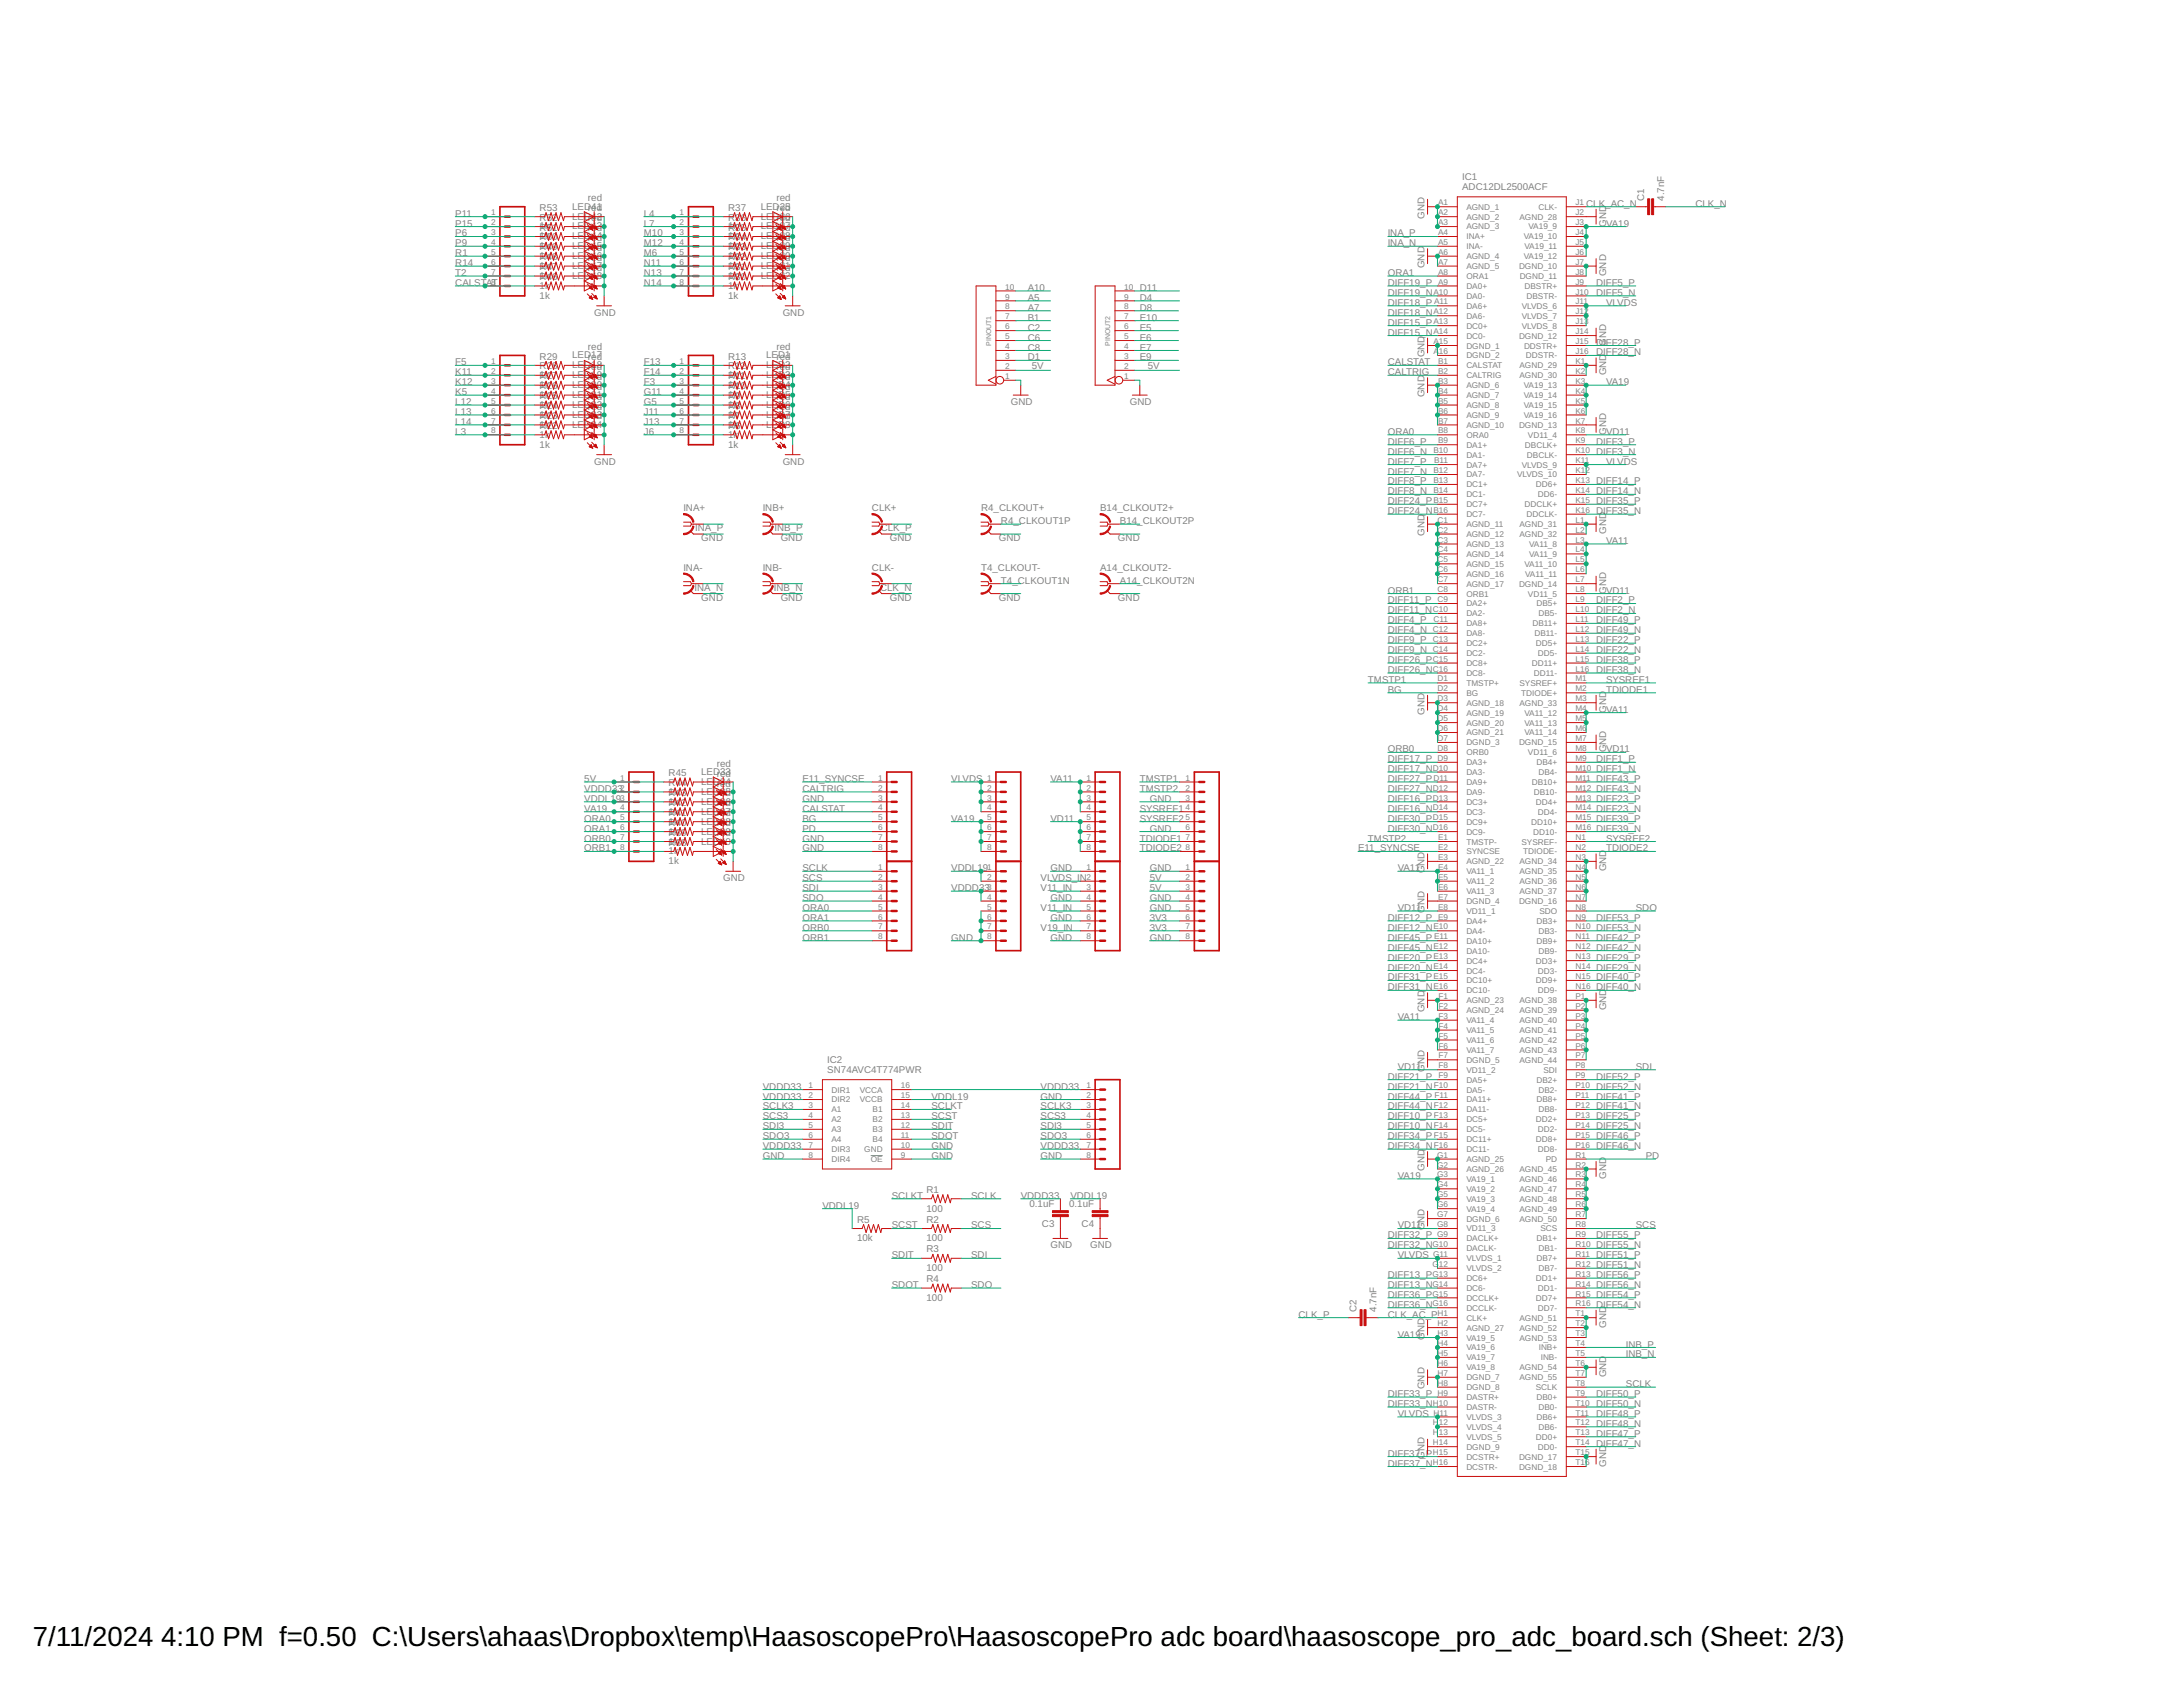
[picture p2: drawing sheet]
<svg xmlns="http://www.w3.org/2000/svg" width="279mm" height="216mm" viewBox="0 0 279 216" stroke-linecap="round" stroke-linejoin="round" font-family="sans-serif">
<defs><g id="words">
<g font-size="3.5">
<text x="4.2" y="210.7">7/11/2024</text>
<text x="20.6" y="210.7">4:10 PM f=0.50 C:\Users\ahaas\Dropbox\temp\HaasoscopePro\HaasoscopePro adc board\haasoscope_pro_adc_board.sch (Sheet: 2/3)</text>
</g>
<g font-size="1.2" fill="#808080">
<text x="187.1" y="23.1">IC1</text>
<text x="58.3" y="27.7">P11</text>
<text x="58.3" y="29">P15</text>
<text x="69.1" y="29.4">1k</text>
<text x="69.1" y="29.5">R51</text>
<text x="69.1" y="28.2">R52</text>
<text x="69.1" y="27">R53</text>
<text x="73.2" y="26.8">LEDr41</text>
<text x="73.2" y="28.1">LEDr42</text>
<text x="73.2" y="29.4">LEDr43</text>
<text x="75.2" y="25.8">red</text>
<text x="75.7" y="27">ed</text>
<text x="75.7" y="28.3">ed</text>
<text x="75.7" y="29.6">ed</text>
<text x="82.4" y="27.7">L4</text>
<text x="82.4" y="29">L7</text>
<text x="93.2" y="29.4">1k</text>
<text x="93.2" y="29.5">R35</text>
<text x="93.2" y="28.2">R36</text>
<text x="93.2" y="27">R37</text>
<text x="97.4" y="26.8">LEDred</text>
<text x="97.4" y="28.1">LEDred</text>
<text x="97.4" y="29.4">LEDred</text>
<text x="99.4" y="25.8">red</text>
<text x="99.8" y="26.8">25</text>
<text x="99.8" y="28.1">26</text>
<text x="99.8" y="29.4">27</text>
<text x="182.3" y="28" transform="rotate(-90 182.3 28)">GND</text>
<text x="187.1" y="24.4">ADC12DL2500ACF</text>
<text x="203" y="26.4">CLK_AC_N</text>
<text x="205.6" y="29" transform="rotate(-90 205.6 29)">GND</text>
<text x="205.6" y="29">VA19</text>
<text x="210.4" y="25.7" transform="rotate(-90 210.4 25.7)">C1</text>
<text x="213" y="25.7" transform="rotate(-90 213 25.7)">4.7nF</text>
<text x="217" y="26.4">CLK_N</text>
<text x="58.3" y="30.3">P6</text>
<text x="58.3" y="31.5">P9</text>
<text x="58.3" y="32.8">R1</text>
<text x="58.3" y="34.1">R14</text>
<text x="58.3" y="35.3">T2</text>
<text x="69.1" y="35.7">1k</text>
<text x="69.1" y="34.4">1k</text>
<text x="69.1" y="33.2">1k</text>
<text x="69.1" y="31.9">1k</text>
<text x="69.1" y="30.6">1k</text>
<text x="69.1" y="35.9">R46</text>
<text x="69.1" y="34.6">R47</text>
<text x="69.1" y="33.3">R48</text>
<text x="69.1" y="32">R49</text>
<text x="69.1" y="30.8">R50</text>
<text x="73.2" y="30.6">LEDr44</text>
<text x="73.2" y="31.9">LEDr45</text>
<text x="73.2" y="33.2">LEDr46</text>
<text x="73.2" y="34.4">LEDr47</text>
<text x="73.2" y="35.7">LED48</text>
<text x="75.7" y="30.8">ed</text>
<text x="75.7" y="32.1">ed</text>
<text x="75.7" y="33.4">ed</text>
<text x="75.7" y="34.6">ed</text>
<text x="82.4" y="30.3">M10</text>
<text x="82.4" y="31.5">M12</text>
<text x="82.4" y="32.8">M6</text>
<text x="82.4" y="34.1">N11</text>
<text x="82.4" y="35.3">N13</text>
<text x="93.2" y="35.7">1k</text>
<text x="93.2" y="34.4">1k</text>
<text x="93.2" y="33.2">1k</text>
<text x="93.2" y="31.9">1k</text>
<text x="93.2" y="30.6">1k</text>
<text x="93.2" y="35.9">R30</text>
<text x="93.2" y="34.6">R31</text>
<text x="93.2" y="33.3">R32</text>
<text x="93.2" y="32">R33</text>
<text x="93.2" y="30.8">R34</text>
<text x="97.4" y="30.6">LEDred</text>
<text x="97.4" y="31.9">LEDred</text>
<text x="97.4" y="33.2">LEDred</text>
<text x="97.4" y="34.4">LEDred</text>
<text x="97.4" y="35.7">LED32</text>
<text x="99.8" y="30.6">28</text>
<text x="99.8" y="31.9">29</text>
<text x="99.8" y="33.2">30</text>
<text x="99.8" y="34.4">31</text>
<text x="177.6" y="30.3">INA_P</text>
<text x="177.6" y="31.5">INA_N</text>
<text x="177.6" y="35.3">ORA1</text>
<text x="182.3" y="34.3" transform="rotate(-90 182.3 34.3)">GND</text>
<text x="205.6" y="35.3" transform="rotate(-90 205.6 35.3)">GND</text>
<text x="58.3" y="36.6">CALSTAT</text>
<text x="69.1" y="38.3">1k</text>
<text x="69.1" y="37">1k</text>
<text x="76.1" y="40.4">GND</text>
<text x="82.4" y="36.6">N14</text>
<text x="93.2" y="38.3">1k</text>
<text x="93.2" y="37">1k</text>
<text x="100.2" y="40.4">GND</text>
<text x="131.5" y="41">B1</text>
<text x="131.5" y="39.8">A7</text>
<text x="131.5" y="38.5">A5</text>
<text x="131.5" y="37.2">A10</text>
<text x="145.9" y="37.2">D11</text>
<text x="145.9" y="39.8">D8</text>
<text x="145.9" y="41">E10</text>
<text x="145.9" y="38.5">D4</text>
<text x="177.6" y="36.6">DIFF19_P</text>
<text x="177.6" y="37.9">DIFF19_N</text>
<text x="177.6" y="39.1">DIFF18_P</text>
<text x="177.6" y="40.4">DIFF18_N</text>
<text x="177.6" y="41.7">DIFF15_P</text>
<text x="204.3" y="36.6">DIFF5_P</text>
<text x="204.3" y="37.9">DIFF5_N</text>
<text x="205.6" y="39.1">VLVDS</text>
<text x="58.3" y="46.8">F5</text>
<text x="69.1" y="47.3">R28</text>
<text x="69.1" y="46">R29</text>
<text x="73.2" y="45.9">LEDr17</text>
<text x="73.2" y="47.1">LEDr18</text>
<text x="75.2" y="44.8">red</text>
<text x="75.7" y="46.1">ed</text>
<text x="75.7" y="47.3">ed</text>
<text x="82.4" y="46.8">F13</text>
<text x="93.2" y="47.3">R12</text>
<text x="93.2" y="46">R13</text>
<text x="98.1" y="45.9">LErD1</text>
<text x="98.1" y="47.1">LErD2</text>
<text x="99.4" y="44.8">red</text>
<text x="99.8" y="46.1">ed</text>
<text x="99.8" y="47.3">ed</text>
<text x="131.5" y="44.9">C8</text>
<text x="131.5" y="46.1">D1</text>
<text x="131.5" y="43.6">C6</text>
<text x="131.5" y="42.3">C2</text>
<text x="132" y="47.3">5V</text>
<text x="145.9" y="42.3">E5</text>
<text x="145.9" y="44.9">E7</text>
<text x="145.9" y="46.1">E9</text>
<text x="145.9" y="43.6">E6</text>
<text x="146.9" y="47.3">5V</text>
<text x="177.6" y="46.8">CALSTAT</text>
<text x="177.6" y="43">DIFF15_N</text>
<text x="182.3" y="45.7" transform="rotate(-90 182.3 45.7)">GND</text>
<text x="204.3" y="44.2">DIFF28_P</text>
<text x="204.3" y="45.5">DIFF28_N</text>
<text x="205.6" y="44.2" transform="rotate(-90 205.6 44.2)">GND</text>
<text x="58.3" y="48">K11</text>
<text x="58.3" y="49.3">K12</text>
<text x="58.3" y="50.6">K5</text>
<text x="58.3" y="51.8">L12</text>
<text x="58.3" y="53.1">L13</text>
<text x="69.1" y="53.5">1k</text>
<text x="69.1" y="52.2">1k</text>
<text x="69.1" y="51">1k</text>
<text x="69.1" y="49.7">1k</text>
<text x="69.1" y="48.4">1k</text>
<text x="69.1" y="53.6">R23</text>
<text x="69.1" y="52.4">R24</text>
<text x="69.1" y="51.1">R25</text>
<text x="69.1" y="49.8">R26</text>
<text x="69.1" y="48.6">R27</text>
<text x="73.2" y="48.4">LEDr19</text>
<text x="73.2" y="49.7">LEDr20</text>
<text x="73.2" y="51">LEDr21</text>
<text x="73.2" y="52.2">LEDr22</text>
<text x="73.2" y="53.5">LEDr23</text>
<text x="75.7" y="48.6">ed</text>
<text x="75.7" y="49.9">ed</text>
<text x="75.7" y="51.1">ed</text>
<text x="75.7" y="52.4">ed</text>
<text x="75.7" y="53.7">ed</text>
<text x="82.4" y="48">F14</text>
<text x="82.4" y="49.3">F3</text>
<text x="82.4" y="50.6">G11</text>
<text x="82.4" y="51.8">G5</text>
<text x="82.4" y="53.1">J11</text>
<text x="93.2" y="53.5">1k</text>
<text x="93.2" y="52.2">1k</text>
<text x="93.2" y="51">1k</text>
<text x="93.2" y="49.7">1k</text>
<text x="93.2" y="48.4">1k</text>
<text x="93.2" y="53.6">R7</text>
<text x="93.2" y="52.4">R8</text>
<text x="93.2" y="51.1">R9</text>
<text x="93.2" y="49.8">R10</text>
<text x="93.2" y="48.6">R11</text>
<text x="98.1" y="48.4">LErD3</text>
<text x="98.1" y="49.7">LErD4</text>
<text x="98.1" y="51">LErD5</text>
<text x="98.1" y="52.2">LErD6</text>
<text x="98.1" y="53.5">LErD7</text>
<text x="99.8" y="48.6">ed</text>
<text x="99.8" y="49.9">ed</text>
<text x="99.8" y="51.1">ed</text>
<text x="99.8" y="52.4">ed</text>
<text x="99.8" y="53.7">ed</text>
<text x="129.4" y="51.8">GND</text>
<text x="144.6" y="51.8">GND</text>
<text x="177.6" y="48">CALTRIG</text>
<text x="182.3" y="50.8" transform="rotate(-90 182.3 50.8)">GND</text>
<text x="205.6" y="48" transform="rotate(-90 205.6 48)">GND</text>
<text x="205.6" y="49.3">VA19</text>
<text x="58.3" y="54.4">L14</text>
<text x="58.3" y="55.6">L3</text>
<text x="69.1" y="57.3">1k</text>
<text x="69.1" y="56">1k</text>
<text x="69.1" y="54.8">1k</text>
<text x="69.1" y="54.9">R22</text>
<text x="73.2" y="54.8">LED24</text>
<text x="76.1" y="59.5">GND</text>
<text x="82.4" y="54.4">J13</text>
<text x="82.4" y="55.6">J6</text>
<text x="93.2" y="57.3">1k</text>
<text x="93.2" y="56">1k</text>
<text x="93.2" y="54.8">1k</text>
<text x="93.2" y="54.9">R6</text>
<text x="98.1" y="54.8">LED8</text>
<text x="100.2" y="59.5">GND</text>
<text x="177.6" y="55.6">ORA0</text>
<text x="177.6" y="56.9">DIFF6_P</text>
<text x="177.6" y="58.2">DIFF6_N</text>
<text x="177.6" y="59.5">DIFF7_P</text>
<text x="204.3" y="56.9">DIFF3_P</text>
<text x="204.3" y="58.2">DIFF3_N</text>
<text x="205.6" y="55.6" transform="rotate(-90 205.6 55.6)">GND</text>
<text x="205.6" y="55.6">VD11</text>
<text x="205.6" y="59.5">VLVDS</text>
<text x="87.5" y="65.4">INA+</text>
<text x="97.6" y="65.4">INB+</text>
<text x="111.6" y="65.4">CLK+</text>
<text x="125.6" y="65.4">R4_CLKOUT+</text>
<text x="140.8" y="65.4">B14_CLKOUT2+</text>
<text x="177.6" y="60.7">DIFF7_N</text>
<text x="177.6" y="63.3">DIFF8_N</text>
<text x="177.6" y="64.5">DIFF24_P</text>
<text x="177.6" y="65.8">DIFF24_N</text>
<text x="177.6" y="62">DIFF8_P</text>
<text x="204.3" y="62">DIFF14_P</text>
<text x="204.3" y="63.3">DIFF14_N</text>
<text x="204.3" y="64.5">DIFF35_P</text>
<text x="204.3" y="65.8">DIFF35_N</text>
<text x="89" y="68">INA_P</text>
<text x="89.8" y="69.2">GND</text>
<text x="99.1" y="68">INB_P</text>
<text x="99.9" y="69.2">GND</text>
<text x="112.7" y="68">CLK_P</text>
<text x="113.9" y="69.2">GND</text>
<text x="127.9" y="69.2">GND</text>
<text x="128.1" y="67.1">R4_CLKOUT1P</text>
<text x="143.1" y="69.2">GND</text>
<text x="143.3" y="67.1">B14_CLKOUT2P</text>
<text x="182.3" y="68.6" transform="rotate(-90 182.3 68.6)">GND</text>
<text x="205.6" y="68.3" transform="rotate(-90 205.6 68.3)">GND</text>
<text x="205.6" y="69.6">VA11</text>
<text x="87.5" y="73">INA-</text>
<text x="88.9" y="75.6">INA_N</text>
<text x="89.8" y="76.9">GND</text>
<text x="97.6" y="73">INB-</text>
<text x="99.1" y="75.6">INB_N</text>
<text x="99.9" y="76.9">GND</text>
<text x="111.6" y="73">CLK-</text>
<text x="112.6" y="75.6">CLK_N</text>
<text x="113.9" y="76.9">GND</text>
<text x="125.6" y="73">T4_CLKOUT-</text>
<text x="127.9" y="76.9">GND</text>
<text x="128.1" y="74.7">T4_CLKOUT1N</text>
<text x="140.8" y="73">A14_CLKOUT2-</text>
<text x="143.1" y="76.9">GND</text>
<text x="143.3" y="74.7">A14_CLKOUT2N</text>
<text x="177.6" y="76">ORB1</text>
<text x="177.6" y="77.2">DIFF11_P</text>
<text x="204.3" y="77.2">DIFF2_P</text>
<text x="205.6" y="76" transform="rotate(-90 205.6 76)">GND</text>
<text x="205.6" y="76">VD11</text>
<text x="177.6" y="78.5">DIFF11_N</text>
<text x="177.6" y="79.8">DIFF4_P</text>
<text x="177.6" y="81">DIFF4_N</text>
<text x="177.6" y="83.6">DIFF9_N</text>
<text x="177.6" y="82.3">DIFF9_P</text>
<text x="204.3" y="79.8">DIFF49_P</text>
<text x="204.3" y="81">DIFF49_N</text>
<text x="204.3" y="82.3">DIFF22_P</text>
<text x="204.3" y="83.6">DIFF22_N</text>
<text x="204.3" y="78.5">DIFF2_N</text>
<text x="175.1" y="87.4">TMSTP1</text>
<text x="177.6" y="88.7">BG</text>
<text x="177.6" y="84.9">DIFF26_P</text>
<text x="177.6" y="86.1">DIFF26_N</text>
<text x="204.3" y="84.9">DIFF38_P</text>
<text x="204.3" y="86.1">DIFF38_N</text>
<text x="205.6" y="87.4">SYSREF1</text>
<text x="205.6" y="88.7">TDIODE1</text>
<text x="182.3" y="91.5" transform="rotate(-90 182.3 91.5)">GND</text>
<text x="205.6" y="91.2" transform="rotate(-90 205.6 91.2)">GND</text>
<text x="205.6" y="91.2">VA11</text>
<text x="74.8" y="101.4">VDDD33</text>
<text x="74.8" y="100.1">5V</text>
<text x="85.6" y="101.7">1k</text>
<text x="85.6" y="101.9">R43</text>
<text x="85.6" y="100.6">R44</text>
<text x="85.6" y="99.3">R45</text>
<text x="89.7" y="99.2">LEDred</text>
<text x="89.7" y="100.5">LEDred</text>
<text x="89.7" y="101.7">LEDred</text>
<text x="91.8" y="98.1">red</text>
<text x="92.2" y="99.2">33</text>
<text x="92.2" y="100.5">34</text>
<text x="92.2" y="101.7">35</text>
<text x="102.7" y="100.1">E11_SYNCSE</text>
<text x="102.7" y="101.4">CALTRIG</text>
<text x="121.8" y="100.1">VLVDS</text>
<text x="134.5" y="100.1">VA11</text>
<text x="145.9" y="101.4">TMSTP2</text>
<text x="145.9" y="100.1">TMSTP1</text>
<text x="177.6" y="96.3">ORB0</text>
<text x="177.6" y="97.5">DIFF17_P</text>
<text x="177.6" y="98.8">DIFF17_N</text>
<text x="177.6" y="100.1">DIFF27_P</text>
<text x="177.6" y="101.4">DIFF27_N</text>
<text x="204.3" y="97.5">DIFF1_P</text>
<text x="204.3" y="98.8">DIFF1_N</text>
<text x="204.3" y="100.1">DIFF43_P</text>
<text x="204.3" y="101.4">DIFF43_N</text>
<text x="205.6" y="96.3" transform="rotate(-90 205.6 96.3)">GND</text>
<text x="205.6" y="96.3">VD11</text>
<text x="74.8" y="106.4">ORA1</text>
<text x="74.8" y="105.2">ORA0</text>
<text x="74.8" y="107.7">ORB0</text>
<text x="74.8" y="103.9">VA19</text>
<text x="74.8" y="102.6">VDDL19</text>
<text x="85.6" y="106.8">1k</text>
<text x="85.6" y="105.5">1k</text>
<text x="85.6" y="104.3">1k</text>
<text x="85.6" y="103">1k</text>
<text x="85.6" y="107">R39</text>
<text x="85.6" y="105.7">R40</text>
<text x="85.6" y="104.4">R41</text>
<text x="85.6" y="103.1">R42</text>
<text x="89.7" y="103">LEDred</text>
<text x="89.7" y="104.3">LEDred</text>
<text x="89.7" y="105.5">LEDred</text>
<text x="89.7" y="106.8">LEDred</text>
<text x="92.2" y="103">36</text>
<text x="92.2" y="104.3">37</text>
<text x="92.2" y="105.5">38</text>
<text x="92.2" y="106.8">39</text>
<text x="102.7" y="102.6">GND</text>
<text x="102.7" y="107.7">GND</text>
<text x="102.7" y="103.9">CALSTAT</text>
<text x="102.7" y="105.2">BG</text>
<text x="102.7" y="106.4">PD</text>
<text x="121.8" y="105.2">VA19</text>
<text x="134.5" y="105.2">VD11</text>
<text x="145.9" y="103.9">SYSREF1</text>
<text x="145.9" y="105.2">SYSREF2</text>
<text x="145.9" y="107.7">TDIODE1</text>
<text x="147.2" y="106.4">GND</text>
<text x="147.2" y="102.6">GND</text>
<text x="175.1" y="107.7">TMSTP2</text>
<text x="177.6" y="102.6">DIFF16_P</text>
<text x="177.6" y="103.9">DIFF16_N</text>
<text x="177.6" y="105.2">DIFF30_P</text>
<text x="177.6" y="106.4">DIFF30_N</text>
<text x="204.3" y="105.2">DIFF39_P</text>
<text x="204.3" y="106.4">DIFF39_N</text>
<text x="204.3" y="103.9">DIFF23_N</text>
<text x="204.3" y="102.6">DIFF23_P</text>
<text x="205.6" y="107.7">SYSREF2</text>
<text x="74.8" y="109">ORB1</text>
<text x="85.6" y="110.6">1k</text>
<text x="85.6" y="109.4">1k</text>
<text x="85.6" y="108.1">1k</text>
<text x="85.6" y="108.2">R38</text>
<text x="89.7" y="108.1">LED40</text>
<text x="92.6" y="112.8">GND</text>
<text x="102.7" y="109">GND</text>
<text x="102.7" y="111.5">SCLK</text>
<text x="102.7" y="112.8">SCS</text>
<text x="121.8" y="111.5">VDDL19</text>
<text x="133.2" y="112.8">VLVDS_IN</text>
<text x="134.5" y="111.5">GND</text>
<text x="145.9" y="109">TDIODE2</text>
<text x="147.2" y="111.5">GND</text>
<text x="147.2" y="112.8">5V</text>
<text x="173.8" y="109">E11_SYNCSE</text>
<text x="178.9" y="111.5">VA11</text>
<text x="182.3" y="111.8" transform="rotate(-90 182.3 111.8)">GND</text>
<text x="205.6" y="111.5" transform="rotate(-90 205.6 111.5)">GND</text>
<text x="205.6" y="109">TDIODE2</text>
<text x="102.7" y="117.9">ORA1</text>
<text x="102.7" y="116.6">ORA0</text>
<text x="102.7" y="119.1">ORB0</text>
<text x="102.7" y="114.1">SDI</text>
<text x="102.7" y="115.3">SDO</text>
<text x="121.8" y="114.1">VDDD33</text>
<text x="133.2" y="119.1">V19_IN</text>
<text x="133.2" y="116.6">V11_IN</text>
<text x="133.2" y="114.1">V11_IN</text>
<text x="134.5" y="115.3">GND</text>
<text x="134.5" y="117.9">GND</text>
<text x="147.2" y="115.3">GND</text>
<text x="147.2" y="116.6">GND</text>
<text x="147.2" y="114.1">5V</text>
<text x="147.2" y="117.9">3V3</text>
<text x="147.2" y="119.1">3V3</text>
<text x="177.6" y="117.9">DIFF12_P</text>
<text x="177.6" y="119.1">DIFF12_N</text>
<text x="178.9" y="116.6">VD11</text>
<text x="182.3" y="116.8" transform="rotate(-90 182.3 116.8)">GND</text>
<text x="204.3" y="117.9">DIFF53_P</text>
<text x="204.3" y="119.1">DIFF53_N</text>
<text x="209.4" y="116.6">SDO</text>
<text x="102.7" y="120.4">ORB1</text>
<text x="121.8" y="120.4">GND</text>
<text x="134.5" y="120.4">GND</text>
<text x="147.2" y="120.4">GND</text>
<text x="177.6" y="120.4">DIFF45_P</text>
<text x="177.6" y="121.7">DIFF45_N</text>
<text x="177.6" y="122.9">DIFF20_P</text>
<text x="177.6" y="124.2">DIFF20_N</text>
<text x="177.6" y="125.5">DIFF31_P</text>
<text x="204.3" y="120.4">DIFF42_P</text>
<text x="204.3" y="121.7">DIFF42_N</text>
<text x="204.3" y="122.9">DIFF29_P</text>
<text x="204.3" y="124.2">DIFF29_N</text>
<text x="204.3" y="125.5">DIFF40_P</text>
<text x="177.6" y="126.7">DIFF31_N</text>
<text x="178.9" y="130.6">VA11</text>
<text x="182.3" y="129.5" transform="rotate(-90 182.3 129.5)">GND</text>
<text x="204.3" y="126.7">DIFF40_N</text>
<text x="205.6" y="129.3" transform="rotate(-90 205.6 129.3)">GND</text>
<text x="105.9" y="137.3">SN74AVC4T774PWR</text>
<text x="105.9" y="136.1">IC2</text>
<text x="178.9" y="136.9">VD11</text>
<text x="182.3" y="137.2" transform="rotate(-90 182.3 137.2)">GND</text>
<text x="209.4" y="136.9">SDI</text>
<text x="97.6" y="140.7">VDDD33</text>
<text x="97.6" y="139.4">VDDD33</text>
<text x="97.6" y="142">SCLK3</text>
<text x="97.6" y="143.3">SCS3</text>
<text x="119.2" y="140.7">VDDL19</text>
<text x="119.2" y="143.3">SCST</text>
<text x="119.2" y="142">SCLKT</text>
<text x="133.2" y="140.7">GND</text>
<text x="133.2" y="139.4">VDDD33</text>
<text x="133.2" y="142">SCLK3</text>
<text x="133.2" y="143.3">SCS3</text>
<text x="177.6" y="138.2">DIFF21_P</text>
<text x="177.6" y="139.4">DIFF21_N</text>
<text x="177.6" y="140.7">DIFF44_P</text>
<text x="177.6" y="142">DIFF44_N</text>
<text x="177.6" y="143.3">DIFF10_P</text>
<text x="204.3" y="138.2">DIFF52_P</text>
<text x="204.3" y="139.4">DIFF52_N</text>
<text x="204.3" y="140.7">DIFF41_P</text>
<text x="204.3" y="142">DIFF41_N</text>
<text x="204.3" y="143.3">DIFF25_P</text>
<text x="97.6" y="148.3">GND</text>
<text x="97.6" y="147.1">VDDD33</text>
<text x="97.6" y="144.5">SDI3</text>
<text x="97.6" y="145.8">SDO3</text>
<text x="119.2" y="147.1">GND</text>
<text x="119.2" y="148.3">GND</text>
<text x="119.2" y="145.8">SDOT</text>
<text x="119.2" y="144.5">SDIT</text>
<text x="133.2" y="148.3">GND</text>
<text x="133.2" y="147.1">VDDD33</text>
<text x="133.2" y="144.5">SDI3</text>
<text x="133.2" y="145.8">SDO3</text>
<text x="177.6" y="144.5">DIFF10_N</text>
<text x="177.6" y="145.8">DIFF34_P</text>
<text x="177.6" y="147.1">DIFF34_N</text>
<text x="182.3" y="149.9" transform="rotate(-90 182.3 149.9)">GND</text>
<text x="204.3" y="144.5">DIFF25_N</text>
<text x="204.3" y="145.8">DIFF46_P</text>
<text x="204.3" y="147.1">DIFF46_N</text>
<text x="210.6" y="148.3">PD</text>
<text x="105.3" y="154.7">VDDL19</text>
<text x="114.1" y="153.4">SCLKT</text>
<text x="118.6" y="155.1">100</text>
<text x="118.6" y="152.7">R1</text>
<text x="124.3" y="153.4">SCLK</text>
<text x="130.6" y="153.4">VDDD33</text>
<text x="131.8" y="154.5">0.1uF</text>
<text x="136.8" y="154.5">0.1uF</text>
<text x="137" y="153.4">VDDL19</text>
<text x="178.9" y="150.9">VA19</text>
<text x="205.6" y="150.9" transform="rotate(-90 205.6 150.9)">GND</text>
<text x="109.7" y="158.9">10k</text>
<text x="109.7" y="156.5">R5</text>
<text x="114.1" y="161">SDIT</text>
<text x="114.1" y="157.2">SCST</text>
<text x="118.6" y="158.9">100</text>
<text x="118.6" y="156.5">R2</text>
<text x="118.6" y="160.3">R3</text>
<text x="124.3" y="157.2">SCS</text>
<text x="124.3" y="161">SDI</text>
<text x="133.4" y="157">C3</text>
<text x="134.5" y="159.8">GND</text>
<text x="138.4" y="157">C4</text>
<text x="139.5" y="159.8">GND</text>
<text x="177.6" y="158.5">DIFF32_P</text>
<text x="177.6" y="159.8">DIFF32_N</text>
<text x="178.9" y="157.2">VD11</text>
<text x="178.9" y="161">VLVDS</text>
<text x="182.3" y="157.5" transform="rotate(-90 182.3 157.5)">GND</text>
<text x="204.3" y="158.5">DIFF55_P</text>
<text x="204.3" y="159.8">DIFF55_N</text>
<text x="204.3" y="161">DIFF51_P</text>
<text x="209.4" y="157.2">SCS</text>
<text x="114.1" y="164.8">SDOT</text>
<text x="118.6" y="162.7">100</text>
<text x="118.6" y="166.5">100</text>
<text x="118.6" y="164.1">R4</text>
<text x="124.3" y="164.8">SDO</text>
<text x="173.6" y="167.9" transform="rotate(-90 173.6 167.9)">C2</text>
<text x="176.2" y="167.9" transform="rotate(-90 176.2 167.9)">4.7nF</text>
<text x="177.6" y="163.6">DIFF13_P</text>
<text x="177.6" y="164.8">DIFF13_N</text>
<text x="177.6" y="166.1">DIFF36_P</text>
<text x="177.6" y="167.4">DIFF36_N</text>
<text x="204.3" y="162.3">DIFF51_N</text>
<text x="204.3" y="163.6">DIFF56_P</text>
<text x="204.3" y="164.8">DIFF56_N</text>
<text x="204.3" y="166.1">DIFF54_P</text>
<text x="204.3" y="167.4">DIFF54_N</text>
<text x="166.2" y="168.6">CLK_P</text>
<text x="177.6" y="168.6">CLK_AC_P</text>
<text x="178.9" y="171.2">VA19</text>
<text x="182.3" y="171.4" transform="rotate(-90 182.3 171.4)">GND</text>
<text x="205.6" y="169.9" transform="rotate(-90 205.6 169.9)">GND</text>
<text x="208.1" y="173.7">INB_N</text>
<text x="208.1" y="172.5">INB_P</text>
<text x="177.6" y="178.8">DIFF33_P</text>
<text x="182.3" y="177.8" transform="rotate(-90 182.3 177.8)">GND</text>
<text x="204.3" y="178.8">DIFF50_P</text>
<text x="205.6" y="176.3" transform="rotate(-90 205.6 176.3)">GND</text>
<text x="208.1" y="177.5">SCLK</text>
<text x="177.6" y="180.1">DIFF33_N</text>
<text x="178.9" y="181.3">VLVDS</text>
<text x="204.3" y="180.1">DIFF50_N</text>
<text x="204.3" y="181.3">DIFF48_P</text>
<text x="204.3" y="182.6">DIFF48_N</text>
<text x="204.3" y="183.9">DIFF47_P</text>
<text x="204.3" y="185.1">DIFF47_N</text>
<text x="177.6" y="186.4">DIFF37_P</text>
<text x="177.6" y="187.7">DIFF37_N</text>
<text x="182.3" y="186.7" transform="rotate(-90 182.3 186.7)">GND</text>
<text x="205.6" y="187.7" transform="rotate(-90 205.6 187.7)">GND</text>
</g>
<g font-size="1.1" fill="#808080">
<text x="62.9" y="27.5">1</text>
<text x="62.9" y="28.8">2</text>
<text x="87" y="27.5">1</text>
<text x="87" y="28.8">2</text>
<text x="184.1" y="26.3">A1</text>
<text x="184.1" y="27.5">A2</text>
<text x="184.1" y="28.8">A3</text>
<text x="187.7" y="26.8">AGND_1</text>
<text x="187.7" y="28.1">AGND_2</text>
<text x="187.7" y="29.4">AGND_3</text>
<text x="194.5" y="28.1">AGND_28</text>
<text x="195.6" y="29.4">VA19_9</text>
<text x="196.9" y="26.8">CLK-</text>
<text x="201.6" y="26.3">J1</text>
<text x="201.6" y="27.5">J2</text>
<text x="201.6" y="28.8">J3</text>
<text x="62.9" y="30.1">3</text>
<text x="62.9" y="31.3">4</text>
<text x="62.9" y="32.6">5</text>
<text x="62.9" y="33.9">6</text>
<text x="62.9" y="35.2">7</text>
<text x="87" y="30.1">3</text>
<text x="87" y="31.3">4</text>
<text x="87" y="32.6">5</text>
<text x="87" y="33.9">6</text>
<text x="87" y="35.2">7</text>
<text x="184.1" y="30.1">A4</text>
<text x="184.1" y="31.3">A5</text>
<text x="184.1" y="32.6">A6</text>
<text x="184.1" y="33.9">A7</text>
<text x="184.1" y="35.2">A8</text>
<text x="187.7" y="30.6">INA+</text>
<text x="187.7" y="31.9">INA-</text>
<text x="187.7" y="33.2">AGND_4</text>
<text x="187.7" y="34.4">AGND_5</text>
<text x="187.7" y="35.7">ORA1</text>
<text x="194.4" y="34.4">DGND_10</text>
<text x="194.5" y="35.7">DGND_11</text>
<text x="195" y="30.6">VA19_10</text>
<text x="195" y="33.2">VA19_12</text>
<text x="195.1" y="31.9">VA19_11</text>
<text x="201.6" y="30.1">J4</text>
<text x="201.6" y="31.3">J5</text>
<text x="201.6" y="32.6">J6</text>
<text x="201.6" y="33.9">J7</text>
<text x="201.6" y="35.2">J8</text>
<text x="62.9" y="36.4">8</text>
<text x="87" y="36.4">8</text>
<text x="128.6" y="40.9">7</text>
<text x="128.6" y="39.6">8</text>
<text x="128.6" y="38.3">9</text>
<text x="128.6" y="37.1">10</text>
<text x="143.9" y="40.9">7</text>
<text x="143.9" y="39.6">8</text>
<text x="143.9" y="38.3">9</text>
<text x="143.9" y="37.1">10</text>
<text x="183.5" y="37.7">A10</text>
<text x="183.5" y="40.2">A12</text>
<text x="183.5" y="41.5">A13</text>
<text x="183.5" y="39">A11</text>
<text x="184.1" y="36.4">A9</text>
<text x="187.7" y="37">DA0+</text>
<text x="187.7" y="38.3">DA0-</text>
<text x="187.7" y="39.5">DA6+</text>
<text x="187.7" y="40.8">DA6-</text>
<text x="194.8" y="39.5">VLVDS_6</text>
<text x="194.8" y="40.8">VLVDS_7</text>
<text x="195.1" y="37">DBSTR+</text>
<text x="195.4" y="38.3">DBSTR-</text>
<text x="201.6" y="36.4">J9</text>
<text x="201.6" y="37.7">J10</text>
<text x="201.6" y="39">J11</text>
<text x="201.6" y="40.2">J12</text>
<text x="201.6" y="41.5">J13</text>
<text x="62.9" y="46.6">1</text>
<text x="62.9" y="47.9">2</text>
<text x="87" y="46.6">1</text>
<text x="87" y="47.9">2</text>
<text x="128.6" y="47.2">2</text>
<text x="128.6" y="46">3</text>
<text x="128.6" y="44.7">4</text>
<text x="128.6" y="43.4">5</text>
<text x="128.6" y="42.1">6</text>
<text x="143.9" y="47.2">2</text>
<text x="143.9" y="46">3</text>
<text x="143.9" y="44.7">4</text>
<text x="143.9" y="43.4">5</text>
<text x="143.9" y="42.1">6</text>
<text x="183.5" y="42.8">A14</text>
<text x="183.5" y="44">A15</text>
<text x="183.5" y="45.3">A16</text>
<text x="184.1" y="46.6">B1</text>
<text x="184.1" y="47.9">B2</text>
<text x="187.7" y="42.1">DC0+</text>
<text x="187.7" y="43.3">DC0-</text>
<text x="187.7" y="44.6">DGND_1</text>
<text x="187.7" y="45.9">DGND_2</text>
<text x="187.7" y="47.1">CALSTAT</text>
<text x="194.4" y="43.3">DGND_12</text>
<text x="194.5" y="47.1">AGND_29</text>
<text x="194.8" y="42.1">VLVDS_8</text>
<text x="195.1" y="44.6">DDSTR+</text>
<text x="195.3" y="45.9">DDSTR-</text>
<text x="201.6" y="42.8">J14</text>
<text x="201.6" y="44">J15</text>
<text x="201.6" y="45.3">J16</text>
<text x="201.6" y="46.6">K1</text>
<text x="201.6" y="47.9">K2</text>
<text x="62.9" y="49.1">3</text>
<text x="62.9" y="50.4">4</text>
<text x="62.9" y="51.7">5</text>
<text x="62.9" y="52.9">6</text>
<text x="87" y="49.1">3</text>
<text x="87" y="50.4">4</text>
<text x="87" y="51.7">5</text>
<text x="87" y="52.9">6</text>
<text x="128.6" y="48.5">1</text>
<text x="143.9" y="48.5">1</text>
<text x="184.1" y="49.1">B3</text>
<text x="184.1" y="50.4">B4</text>
<text x="184.1" y="51.7">B5</text>
<text x="184.1" y="52.9">B6</text>
<text x="187.7" y="48.4">CALTRIG</text>
<text x="187.7" y="49.7">AGND_6</text>
<text x="187.7" y="51">AGND_7</text>
<text x="187.7" y="52.2">AGND_8</text>
<text x="187.7" y="53.5">AGND_9</text>
<text x="194.5" y="48.4">AGND_30</text>
<text x="195" y="49.7">VA19_13</text>
<text x="195" y="51">VA19_14</text>
<text x="195" y="52.2">VA19_15</text>
<text x="195" y="53.5">VA19_16</text>
<text x="201.6" y="49.1">K3</text>
<text x="201.6" y="50.4">K4</text>
<text x="201.6" y="51.7">K5</text>
<text x="201.6" y="52.9">K6</text>
<text x="62.9" y="54.2">7</text>
<text x="62.9" y="55.5">8</text>
<text x="87" y="54.2">7</text>
<text x="87" y="55.5">8</text>
<text x="183.5" y="58">B10</text>
<text x="183.5" y="59.3">B11</text>
<text x="184.1" y="54.2">B7</text>
<text x="184.1" y="55.5">B8</text>
<text x="184.1" y="56.7">B9</text>
<text x="187.7" y="54.8">AGND_10</text>
<text x="187.7" y="56">ORA0</text>
<text x="187.7" y="57.3">DA1+</text>
<text x="187.7" y="58.6">DA1-</text>
<text x="187.7" y="59.8">DA7+</text>
<text x="194.4" y="54.8">DGND_13</text>
<text x="194.8" y="59.8">VLVDS_9</text>
<text x="195.2" y="57.3">DBCLK+</text>
<text x="195.4" y="58.6">DBCLK-</text>
<text x="195.6" y="56">VD11_4</text>
<text x="201.6" y="54.2">K7</text>
<text x="201.6" y="55.5">K8</text>
<text x="201.6" y="56.7">K9</text>
<text x="201.6" y="58">K10</text>
<text x="201.6" y="59.3">K11</text>
<text x="183.5" y="60.6">B12</text>
<text x="183.5" y="61.8">B13</text>
<text x="183.5" y="63.1">B14</text>
<text x="183.5" y="64.4">B15</text>
<text x="183.5" y="65.6">B16</text>
<text x="187.7" y="61.1">DA7-</text>
<text x="187.7" y="62.4">DC1+</text>
<text x="187.7" y="63.6">DC1-</text>
<text x="187.7" y="64.9">DC7+</text>
<text x="194.2" y="61.1">VLVDS_10</text>
<text x="195.1" y="64.9">DDCLK+</text>
<text x="196.6" y="62.4">DD6+</text>
<text x="196.8" y="63.6">DD6-</text>
<text x="201.6" y="60.6">K12</text>
<text x="201.6" y="61.8">K13</text>
<text x="201.6" y="63.1">K14</text>
<text x="201.6" y="64.4">K15</text>
<text x="201.6" y="65.6">K16</text>
<text x="184" y="66.9">C1</text>
<text x="184" y="68.2">C2</text>
<text x="184" y="69.4">C3</text>
<text x="184" y="70.7">C4</text>
<text x="184" y="72">C5</text>
<text x="187.7" y="66.2">DC7-</text>
<text x="187.7" y="67.5">AGND_11</text>
<text x="187.7" y="68.7">AGND_12</text>
<text x="187.7" y="70">AGND_13</text>
<text x="187.7" y="71.3">AGND_14</text>
<text x="194.5" y="67.5">AGND_31</text>
<text x="194.5" y="68.7">AGND_32</text>
<text x="195.4" y="66.2">DDCLK-</text>
<text x="195.7" y="70">VA11_8</text>
<text x="195.7" y="71.3">VA11_9</text>
<text x="201.6" y="66.9">L1</text>
<text x="201.6" y="68.2">L2</text>
<text x="201.6" y="69.4">L3</text>
<text x="201.6" y="70.7">L4</text>
<text x="201.6" y="72">L5</text>
<text x="184" y="73.2">C6</text>
<text x="184" y="74.5">C7</text>
<text x="184" y="75.8">C8</text>
<text x="184" y="77.1">C9</text>
<text x="187.7" y="72.5">AGND_15</text>
<text x="187.7" y="73.8">AGND_16</text>
<text x="187.7" y="75.1">AGND_17</text>
<text x="187.7" y="76.3">ORB1</text>
<text x="187.7" y="77.6">DA2+</text>
<text x="194.4" y="75.1">DGND_14</text>
<text x="195.1" y="72.5">VA11_10</text>
<text x="195.2" y="73.8">VA11_11</text>
<text x="195.6" y="76.3">VD11_5</text>
<text x="196.6" y="77.6">DB5+</text>
<text x="201.6" y="73.2">L6</text>
<text x="201.6" y="74.5">L7</text>
<text x="201.6" y="75.8">L8</text>
<text x="201.6" y="77.1">L9</text>
<text x="183.4" y="78.3">C10</text>
<text x="183.4" y="80.9">C12</text>
<text x="183.4" y="82.1">C13</text>
<text x="183.4" y="83.4">C14</text>
<text x="183.5" y="79.6">C11</text>
<text x="187.7" y="78.9">DA2-</text>
<text x="187.7" y="80.2">DA8+</text>
<text x="187.7" y="81.4">DA8-</text>
<text x="187.7" y="82.7">DC2+</text>
<text x="187.7" y="84">DC2-</text>
<text x="196.1" y="80.2">DB11+</text>
<text x="196.4" y="81.4">DB11-</text>
<text x="196.6" y="82.7">DD5+</text>
<text x="196.8" y="84">DD5-</text>
<text x="196.9" y="78.9">DB5-</text>
<text x="201.6" y="78.3">L10</text>
<text x="201.6" y="79.6">L11</text>
<text x="201.6" y="80.9">L12</text>
<text x="201.6" y="82.1">L13</text>
<text x="201.6" y="83.4">L14</text>
<text x="183.4" y="84.7">C15</text>
<text x="183.4" y="85.9">C16</text>
<text x="184" y="87.2">D1</text>
<text x="184" y="88.5">D2</text>
<text x="184" y="89.8">D3</text>
<text x="187.7" y="85.2">DC8+</text>
<text x="187.7" y="86.5">DC8-</text>
<text x="187.7" y="87.8">TMSTP+</text>
<text x="187.7" y="89">BG</text>
<text x="194.5" y="87.8">SYSREF+</text>
<text x="194.7" y="89">TDIODE+</text>
<text x="196.1" y="85.2">DD11+</text>
<text x="196.3" y="86.5">DD11-</text>
<text x="201.6" y="84.7">L15</text>
<text x="201.6" y="85.9">L16</text>
<text x="201.6" y="87.2">M1</text>
<text x="201.6" y="88.5">M2</text>
<text x="201.6" y="89.8">M3</text>
<text x="184" y="91">D4</text>
<text x="184" y="92.3">D5</text>
<text x="184" y="93.6">D6</text>
<text x="184" y="94.8">D7</text>
<text x="187.7" y="90.3">AGND_18</text>
<text x="187.7" y="91.6">AGND_19</text>
<text x="187.7" y="92.8">AGND_20</text>
<text x="187.7" y="94.1">AGND_21</text>
<text x="187.7" y="95.4">DGND_3</text>
<text x="194.4" y="95.4">DGND_15</text>
<text x="194.5" y="90.3">AGND_33</text>
<text x="195.1" y="91.6">VA11_12</text>
<text x="195.1" y="92.8">VA11_13</text>
<text x="195.1" y="94.1">VA11_14</text>
<text x="201.6" y="91">M4</text>
<text x="201.6" y="92.3">M5</text>
<text x="201.6" y="93.6">M6</text>
<text x="201.6" y="94.8">M7</text>
<text x="79.4" y="99.9">1</text>
<text x="79.4" y="101.2">2</text>
<text x="112.4" y="99.9">1</text>
<text x="112.4" y="101.2">2</text>
<text x="126.3" y="99.9">1</text>
<text x="126.3" y="101.2">2</text>
<text x="139" y="99.9">1</text>
<text x="139" y="101.2">2</text>
<text x="151.7" y="99.9">1</text>
<text x="151.7" y="101.2">2</text>
<text x="183.4" y="98.6">D10</text>
<text x="183.4" y="101.2">D12</text>
<text x="183.5" y="99.9">D11</text>
<text x="184" y="96.1">D8</text>
<text x="184" y="97.4">D9</text>
<text x="187.7" y="96.7">ORB0</text>
<text x="187.7" y="97.9">DA3+</text>
<text x="187.7" y="99.2">DA3-</text>
<text x="187.7" y="100.5">DA9+</text>
<text x="187.7" y="101.7">DA9-</text>
<text x="195.6" y="96.7">VD11_6</text>
<text x="196.1" y="100.5">DB10+</text>
<text x="196.3" y="101.7">DB10-</text>
<text x="196.6" y="97.9">DB4+</text>
<text x="196.9" y="99.2">DB4-</text>
<text x="201.6" y="96.1">M8</text>
<text x="201.6" y="97.4">M9</text>
<text x="201.6" y="98.6">M10</text>
<text x="201.6" y="99.9">M11</text>
<text x="201.6" y="101.2">M12</text>
<text x="79.4" y="102.4">3</text>
<text x="79.4" y="103.7">4</text>
<text x="79.4" y="105">5</text>
<text x="79.4" y="106.3">6</text>
<text x="79.4" y="107.5">7</text>
<text x="112.4" y="102.4">3</text>
<text x="112.4" y="103.7">4</text>
<text x="112.4" y="105">5</text>
<text x="112.4" y="106.3">6</text>
<text x="112.4" y="107.5">7</text>
<text x="126.3" y="102.4">3</text>
<text x="126.3" y="103.7">4</text>
<text x="126.3" y="105">5</text>
<text x="126.3" y="106.3">6</text>
<text x="126.3" y="107.5">7</text>
<text x="139" y="102.4">3</text>
<text x="139" y="103.7">4</text>
<text x="139" y="105">5</text>
<text x="139" y="106.3">6</text>
<text x="139" y="107.5">7</text>
<text x="151.7" y="102.4">3</text>
<text x="151.7" y="103.7">4</text>
<text x="151.7" y="105">5</text>
<text x="151.7" y="106.3">6</text>
<text x="151.7" y="107.5">7</text>
<text x="183.4" y="102.4">D13</text>
<text x="183.4" y="103.7">D14</text>
<text x="183.4" y="105">D15</text>
<text x="183.4" y="106.3">D16</text>
<text x="184.1" y="107.5">E1</text>
<text x="187.7" y="103">DC3+</text>
<text x="187.7" y="104.3">DC3-</text>
<text x="187.7" y="105.5">DC9+</text>
<text x="187.7" y="106.8">DC9-</text>
<text x="196" y="105.5">DD10+</text>
<text x="196.2" y="106.8">DD10-</text>
<text x="196.6" y="103">DD4+</text>
<text x="196.8" y="104.3">DD4-</text>
<text x="201.6" y="102.4">M13</text>
<text x="201.6" y="103.7">M14</text>
<text x="201.6" y="105">M15</text>
<text x="201.6" y="106.3">M16</text>
<text x="201.6" y="107.5">N1</text>
<text x="79.4" y="108.8">8</text>
<text x="112.4" y="111.3">1</text>
<text x="112.4" y="112.6">2</text>
<text x="112.4" y="113.9">3</text>
<text x="112.4" y="108.8">8</text>
<text x="126.3" y="108.8">8</text>
<text x="126.3" y="111.3">1</text>
<text x="126.3" y="112.6">2</text>
<text x="126.3" y="113.9">3</text>
<text x="139" y="108.8">8</text>
<text x="139" y="111.3">1</text>
<text x="139" y="112.6">2</text>
<text x="139" y="113.9">3</text>
<text x="151.7" y="111.3">1</text>
<text x="151.7" y="112.6">2</text>
<text x="151.7" y="113.9">3</text>
<text x="151.7" y="108.8">8</text>
<text x="184.1" y="108.8">E2</text>
<text x="184.1" y="110.1">E3</text>
<text x="184.1" y="111.3">E4</text>
<text x="184.1" y="112.6">E5</text>
<text x="184.1" y="113.9">E6</text>
<text x="187.7" y="108.1">TMSTP-</text>
<text x="187.7" y="109.4">SYNCSE</text>
<text x="187.7" y="110.6">AGND_22</text>
<text x="187.7" y="111.9">VA11_1</text>
<text x="187.7" y="113.2">VA11_2</text>
<text x="194.5" y="110.6">AGND_34</text>
<text x="194.5" y="111.9">AGND_35</text>
<text x="194.5" y="113.2">AGND_36</text>
<text x="194.7" y="108.1">SYSREF-</text>
<text x="195" y="109.4">TDIODE-</text>
<text x="201.6" y="108.8">N2</text>
<text x="201.6" y="110.1">N3</text>
<text x="201.6" y="111.3">N4</text>
<text x="201.6" y="112.6">N5</text>
<text x="201.6" y="113.9">N6</text>
<text x="112.4" y="115.1">4</text>
<text x="112.4" y="116.4">5</text>
<text x="112.4" y="117.7">6</text>
<text x="112.4" y="119">7</text>
<text x="126.3" y="115.1">4</text>
<text x="126.3" y="116.4">5</text>
<text x="126.3" y="117.7">6</text>
<text x="126.3" y="119">7</text>
<text x="139" y="115.1">4</text>
<text x="139" y="116.4">5</text>
<text x="139" y="117.7">6</text>
<text x="139" y="119">7</text>
<text x="151.7" y="115.1">4</text>
<text x="151.7" y="116.4">5</text>
<text x="151.7" y="117.7">6</text>
<text x="151.7" y="119">7</text>
<text x="183.5" y="119">E10</text>
<text x="184.1" y="115.1">E7</text>
<text x="184.1" y="116.4">E8</text>
<text x="184.1" y="117.7">E9</text>
<text x="187.7" y="114.4">VA11_3</text>
<text x="187.7" y="115.7">DGND_4</text>
<text x="187.7" y="117">VD11_1</text>
<text x="187.7" y="118.2">DA4+</text>
<text x="187.7" y="119.5">DA4-</text>
<text x="194.4" y="115.7">DGND_16</text>
<text x="194.5" y="114.4">AGND_37</text>
<text x="196.6" y="118.2">DB3+</text>
<text x="196.9" y="119.5">DB3-</text>
<text x="197" y="117">SDO</text>
<text x="201.6" y="115.1">N7</text>
<text x="201.6" y="116.4">N8</text>
<text x="201.6" y="117.7">N9</text>
<text x="201.6" y="119">N10</text>
<text x="112.4" y="120.2">8</text>
<text x="126.3" y="120.2">8</text>
<text x="139" y="120.2">8</text>
<text x="151.7" y="120.2">8</text>
<text x="183.5" y="121.5">E12</text>
<text x="183.5" y="122.8">E13</text>
<text x="183.5" y="124">E14</text>
<text x="183.5" y="125.3">E15</text>
<text x="183.5" y="120.2">E11</text>
<text x="187.7" y="120.8">DA10+</text>
<text x="187.7" y="122.1">DA10-</text>
<text x="187.7" y="123.3">DC4+</text>
<text x="187.7" y="124.6">DC4-</text>
<text x="187.7" y="125.9">DC10+</text>
<text x="196.6" y="123.3">DD3+</text>
<text x="196.6" y="125.9">DD9+</text>
<text x="196.6" y="120.8">DB9+</text>
<text x="196.8" y="124.6">DD3-</text>
<text x="196.9" y="122.1">DB9-</text>
<text x="201.6" y="120.2">N11</text>
<text x="201.6" y="121.5">N12</text>
<text x="201.6" y="122.8">N13</text>
<text x="201.6" y="124">N14</text>
<text x="201.6" y="125.3">N15</text>
<text x="183.5" y="126.6">E16</text>
<text x="184.1" y="127.8">F1</text>
<text x="184.1" y="129.1">F2</text>
<text x="184.1" y="130.4">F3</text>
<text x="184.1" y="131.6">F4</text>
<text x="187.7" y="127.1">DC10-</text>
<text x="187.7" y="128.4">AGND_23</text>
<text x="187.7" y="129.7">AGND_24</text>
<text x="187.7" y="130.9">VA11_4</text>
<text x="194.5" y="128.4">AGND_38</text>
<text x="194.5" y="129.7">AGND_39</text>
<text x="194.5" y="130.9">AGND_40</text>
<text x="196.8" y="127.1">DD9-</text>
<text x="201.6" y="126.6">N16</text>
<text x="201.6" y="127.8">P1</text>
<text x="201.6" y="129.1">P2</text>
<text x="201.6" y="130.4">P3</text>
<text x="201.6" y="131.6">P4</text>
<text x="184.1" y="132.9">F5</text>
<text x="184.1" y="134.2">F6</text>
<text x="184.1" y="135.5">F7</text>
<text x="184.1" y="136.7">F8</text>
<text x="184.1" y="138">F9</text>
<text x="187.7" y="132.2">VA11_5</text>
<text x="187.7" y="133.5">VA11_6</text>
<text x="187.7" y="134.7">VA11_7</text>
<text x="187.7" y="136">DGND_5</text>
<text x="187.7" y="137.3">VD11_2</text>
<text x="194.5" y="132.2">AGND_41</text>
<text x="194.5" y="133.5">AGND_42</text>
<text x="194.5" y="134.7">AGND_43</text>
<text x="194.5" y="136">AGND_44</text>
<text x="197.6" y="137.3">SDI</text>
<text x="201.6" y="132.9">P5</text>
<text x="201.6" y="134.2">P6</text>
<text x="201.6" y="135.5">P7</text>
<text x="201.6" y="136.7">P8</text>
<text x="201.6" y="138">P9</text>
<text x="103.5" y="139.3">1</text>
<text x="103.5" y="140.5">2</text>
<text x="103.5" y="141.8">3</text>
<text x="103.5" y="143.1">4</text>
<text x="106.4" y="139.8">DIR1</text>
<text x="106.4" y="141.1">DIR2</text>
<text x="106.4" y="142.4">A1</text>
<text x="106.4" y="143.6">A2</text>
<text x="110.1" y="139.8">VCCA</text>
<text x="110.1" y="141.1">VCCB</text>
<text x="111.7" y="142.4">B1</text>
<text x="111.7" y="143.6">B2</text>
<text x="115.3" y="139.3">16</text>
<text x="115.3" y="140.5">15</text>
<text x="115.3" y="141.8">14</text>
<text x="115.3" y="143.1">13</text>
<text x="139" y="139.3">1</text>
<text x="139" y="140.5">2</text>
<text x="139" y="141.8">3</text>
<text x="139" y="143.1">4</text>
<text x="183.5" y="139.3">F10</text>
<text x="183.5" y="141.8">F12</text>
<text x="183.5" y="143.1">F13</text>
<text x="183.6" y="140.5">F11</text>
<text x="187.7" y="138.6">DA5+</text>
<text x="187.7" y="139.8">DA5-</text>
<text x="187.7" y="141.1">DA11+</text>
<text x="187.7" y="142.4">DA11-</text>
<text x="187.7" y="143.6">DC5+</text>
<text x="196.6" y="143.6">DD2+</text>
<text x="196.6" y="138.6">DB2+</text>
<text x="196.6" y="141.1">DB8+</text>
<text x="196.9" y="139.8">DB2-</text>
<text x="196.9" y="142.4">DB8-</text>
<text x="201.6" y="139.3">P10</text>
<text x="201.6" y="140.5">P11</text>
<text x="201.6" y="141.8">P12</text>
<text x="201.6" y="143.1">P13</text>
<text x="103.5" y="144.3">5</text>
<text x="103.5" y="145.6">6</text>
<text x="103.5" y="146.9">7</text>
<text x="103.5" y="148.2">8</text>
<text x="106.4" y="144.9">A3</text>
<text x="106.4" y="146.2">A4</text>
<text x="106.4" y="147.4">DIR3</text>
<text x="106.4" y="148.7">DIR4</text>
<text x="110.6" y="147.4">GND</text>
<text x="111.4" y="148.7">OE</text>
<text x="111.7" y="144.9">B3</text>
<text x="111.7" y="146.2">B4</text>
<text x="115.3" y="144.3">12</text>
<text x="115.3" y="145.6">11</text>
<text x="115.3" y="146.9">10</text>
<text x="115.3" y="148.2">9</text>
<text x="139" y="144.3">5</text>
<text x="139" y="145.6">6</text>
<text x="139" y="146.9">7</text>
<text x="139" y="148.2">8</text>
<text x="183.5" y="144.3">F14</text>
<text x="183.5" y="145.6">F15</text>
<text x="183.5" y="146.9">F16</text>
<text x="183.9" y="148.2">G1</text>
<text x="183.9" y="149.4">G2</text>
<text x="187.7" y="144.9">DC5-</text>
<text x="187.7" y="146.2">DC11+</text>
<text x="187.7" y="147.4">DC11-</text>
<text x="187.7" y="148.7">AGND_25</text>
<text x="187.7" y="150">AGND_26</text>
<text x="194.5" y="150">AGND_45</text>
<text x="196.6" y="146.2">DD8+</text>
<text x="196.8" y="144.9">DD2-</text>
<text x="196.8" y="147.4">DD8-</text>
<text x="197.9" y="148.7">PD</text>
<text x="201.6" y="144.3">P14</text>
<text x="201.6" y="145.6">P15</text>
<text x="201.6" y="146.9">P16</text>
<text x="201.6" y="148.2">R1</text>
<text x="201.6" y="149.4">R2</text>
<text x="183.9" y="150.7">G3</text>
<text x="183.9" y="152">G4</text>
<text x="183.9" y="153.2">G5</text>
<text x="183.9" y="154.5">G6</text>
<text x="183.9" y="155.8">G7</text>
<text x="187.7" y="151.3">VA19_1</text>
<text x="187.7" y="152.5">VA19_2</text>
<text x="187.7" y="153.8">VA19_3</text>
<text x="187.7" y="155.1">VA19_4</text>
<text x="194.5" y="151.3">AGND_46</text>
<text x="194.5" y="152.5">AGND_47</text>
<text x="194.5" y="153.8">AGND_48</text>
<text x="194.5" y="155.1">AGND_49</text>
<text x="201.6" y="150.7">R3</text>
<text x="201.6" y="152">R4</text>
<text x="201.6" y="153.2">R5</text>
<text x="201.6" y="154.5">R6</text>
<text x="201.6" y="155.8">R7</text>
<text x="183.3" y="159.6">G10</text>
<text x="183.4" y="160.8">G11</text>
<text x="183.9" y="157">G8</text>
<text x="183.9" y="158.3">G9</text>
<text x="187.7" y="156.3">DGND_6</text>
<text x="187.7" y="157.6">VD11_3</text>
<text x="187.7" y="158.9">DACLK+</text>
<text x="187.7" y="160.1">DACLK-</text>
<text x="187.7" y="161.4">VLVDS_1</text>
<text x="194.5" y="156.3">AGND_50</text>
<text x="196.6" y="158.9">DB1+</text>
<text x="196.6" y="161.4">DB7+</text>
<text x="196.9" y="160.1">DB1-</text>
<text x="197.2" y="157.6">SCS</text>
<text x="201.6" y="157">R8</text>
<text x="201.6" y="158.3">R9</text>
<text x="201.6" y="159.6">R10</text>
<text x="201.6" y="160.8">R11</text>
<text x="183.3" y="162.1">G12</text>
<text x="183.3" y="163.4">G13</text>
<text x="183.3" y="164.7">G14</text>
<text x="183.3" y="165.9">G15</text>
<text x="183.3" y="167.2">G16</text>
<text x="187.7" y="162.7">VLVDS_2</text>
<text x="187.7" y="163.9">DC6+</text>
<text x="187.7" y="165.2">DC6-</text>
<text x="187.7" y="166.5">DCCLK+</text>
<text x="187.7" y="167.8">DCCLK-</text>
<text x="196.6" y="163.9">DD1+</text>
<text x="196.6" y="166.5">DD7+</text>
<text x="196.8" y="165.2">DD1-</text>
<text x="196.8" y="167.8">DD7-</text>
<text x="196.9" y="162.7">DB7-</text>
<text x="201.6" y="162.1">R12</text>
<text x="201.6" y="163.4">R13</text>
<text x="201.6" y="164.7">R14</text>
<text x="201.6" y="165.9">R15</text>
<text x="201.6" y="167.2">R16</text>
<text x="184" y="168.5">H1</text>
<text x="184" y="169.7">H2</text>
<text x="184" y="171">H3</text>
<text x="184" y="172.3">H4</text>
<text x="184" y="173.5">H5</text>
<text x="187.7" y="169">CLK+</text>
<text x="187.7" y="170.3">AGND_27</text>
<text x="187.7" y="171.6">VA19_5</text>
<text x="187.7" y="172.8">VA19_6</text>
<text x="194.5" y="169">AGND_51</text>
<text x="194.5" y="170.3">AGND_52</text>
<text x="194.5" y="171.6">AGND_53</text>
<text x="196.9" y="172.8">INB+</text>
<text x="201.6" y="168.5">T1</text>
<text x="201.6" y="169.7">T2</text>
<text x="201.6" y="171">T3</text>
<text x="201.6" y="172.3">T4</text>
<text x="201.6" y="173.5">T5</text>
<text x="183.4" y="179.9">H10</text>
<text x="184" y="174.8">H6</text>
<text x="184" y="176.1">H7</text>
<text x="184" y="177.4">H8</text>
<text x="184" y="178.6">H9</text>
<text x="187.7" y="174.1">VA19_7</text>
<text x="187.7" y="175.4">VA19_8</text>
<text x="187.7" y="176.6">DGND_7</text>
<text x="187.7" y="177.9">DGND_8</text>
<text x="187.7" y="179.2">DASTR+</text>
<text x="194.5" y="175.4">AGND_54</text>
<text x="194.5" y="176.6">AGND_55</text>
<text x="196.6" y="177.9">SCLK</text>
<text x="196.6" y="179.2">DB0+</text>
<text x="197.2" y="174.1">INB-</text>
<text x="201.6" y="174.8">T6</text>
<text x="201.6" y="176.1">T7</text>
<text x="201.6" y="177.4">T8</text>
<text x="201.6" y="178.6">T9</text>
<text x="201.6" y="179.9">T10</text>
<text x="183.4" y="182.4">H12</text>
<text x="183.4" y="183.7">H13</text>
<text x="183.4" y="185">H14</text>
<text x="183.5" y="181.2">H11</text>
<text x="187.7" y="180.5">DASTR-</text>
<text x="187.7" y="181.7">VLVDS_3</text>
<text x="187.7" y="183">VLVDS_4</text>
<text x="187.7" y="184.3">VLVDS_5</text>
<text x="187.7" y="185.5">DGND_9</text>
<text x="196.6" y="184.3">DD0+</text>
<text x="196.6" y="181.7">DB6+</text>
<text x="196.8" y="185.5">DD0-</text>
<text x="196.9" y="180.5">DB0-</text>
<text x="196.9" y="183">DB6-</text>
<text x="201.6" y="181.2">T11</text>
<text x="201.6" y="182.4">T12</text>
<text x="201.6" y="183.7">T13</text>
<text x="201.6" y="185">T14</text>
<text x="183.4" y="186.2">H15</text>
<text x="183.4" y="187.5">H16</text>
<text x="187.7" y="186.8">DCSTR+</text>
<text x="187.7" y="188.1">DCSTR-</text>
<text x="194.4" y="186.8">DGND_17</text>
<text x="194.4" y="188.1">DGND_18</text>
<text x="201.6" y="186.2">T15</text>
<text x="201.6" y="187.5">T16</text>
</g>
<g font-size=".9" fill="#808080">
<text x="126.8" y="44.3" transform="rotate(-90 126.8 44.3)">PINOUT1</text>
<text x="142.1" y="44.3" transform="rotate(-90 142.1 44.3)">PINOUT2</text>
</g>
</g></defs>
<path d="M111.4 147.9h1.6" fill="none" stroke="#808080" stroke-width=".13"/>
<g fill="none" stroke="#c90d0c" stroke-width=".13">
<path d="M62.1 27.7h2.5M62.1 29h2.5M62.1 30.3h2.5M62.1 31.5h2.5M62.1 32.8h2.5M62.1 34.1h2.5M62.1 35.3h2.5M62.1 36.6h2.5M68.4 27.7h1.3l.2-.5 .3 1 .3-1 .3 1 .4-1 .3 1 .3-1 .3 1 .1-.5h5.1M68.4 29h1.3l.2-.5 .3 1 .3-1 .3 1 .4-1 .3 1 .3-1 .3 1 .1-.5h5.1M68.4 30.3h1.3l.2-.5 .3 1 .3-1 .3 1 .4-1 .3 1 .3-1 .3 1 .1-.5h5.1M68.4 31.5h1.3l.2-.5 .3 1 .3-1 .3 1 .4-1 .3 1 .3-1 .3 1 .1-.5h5.1"/>
<path d="M68.4 32.8h1.3l.2-.5 .3 1 .3-1 .3 1 .4-1 .3 1 .3-1 .3 1 .1-.5h5.1M68.4 34.1h1.3l.2-.6 .3 1.1 .3-1.1 .3 1.1 .4-1.1 .3 1.1 .3-1.1 .3 1.1 .1-.5h5.1M68.4 35.3h1.3l.2-.5 .3 1 .3-1 .3 1 .4-1 .3 1 .3-1 .3 1 .1-.5h5.1M68.4 36.6h1.3l.2-.5 .3 1 .3-1 .3 1 .4-1 .3 1 .3-1 .3 1 .1-.5h5.1M74.8 27.1l1.3 .6-1.3 .7 1.3 .6-1.3 .6 1.3 .7-1.3 .6 1.3 .6-1.3 .7 1.3 .6-1.3 .6 1.3 .7-1.3 .6 1.3 .6-1.3 .7 1.3 .6-1.3 .6zM75.2 28.7l.7 .7M75.2 30l.7 .7M75.2 31.3l.7 .7M75.2 32.5l.7 .7M75.2 33.8l.7 .7M75.2 35.1l.7 .7M75.2 36.3l.7 .7"/>
<path d="M75.2 37.6l.7 .7M75.4 30.5h.4M75.4 33h.4M75.4 36.9h.4M75.4 29.3l.3-.3 .2 .4zM75.4 30.5l.3-.2 .2 .4zM75.4 31.8l.3-.3 .2 .5zM75.4 33l.5 .2M75.4 33l.3-.2 .2 .4M75.4 35.6l.3-.3 .2 .5zM75.4 36.9l.5 .1M75.4 36.9l.3-.3 .2 .4"/>
<path d="M75.4 38.1l.3-.2 .2 .4zM75.4 29.2h.4M75.4 31.7h.4M75.4 34.3h.4M75.4 35.6h.4M75.4 38.1h.4M75.5 30.5h.3M75.5 31.8h.3M75.5 33h.3M75.5 34.3h.3M75.5 36.8h.3M75.5 38.1h.3"/>
<path d="M75.5 29.3h.3M75.5 29.2h.3M75.5 31.7h.3M75.5 35.6h.3M75.5 35.5h.3M75.5 30.4h.2M75.5 33.1h.3M75.5 34.2h.2M75.5 36.8h.2M75.5 29.1h.2M75.5 30.6h.3M75.5 31.7h.2"/>
<path d="M75.5 33h.2M75.5 35.5h.2M75.5 36.9h.3M75.5 38h.2M75.5 34.4h.3M75.5 36.7h.2M75.6 29.3h.2M75.6 29.1h.1M75.6 31.8h.2M75.6 32.9h.1M75.6 35.4h.1M75.6 38.2h.2"/>
<path d="M75.6 38h.1M75.6 30.3h.1M75.6 31.6h.1M75.6 34.2h.1M75.6 35.7h.2M75.6 36.7h.1M75.6 29h.1M75.6 33.1h.2M75.6 30.6h.2M75.6 34.1h.1M75.6 37h.2M75.6 36.6h.1"/>
<path d="M75.6 32.8h.1M75.6 34.4h.2M75.6 35.3h.1M75.7 29.4h.1M75.7 31.9h.1M75.7 38.2h.1M75.7 37.9h-.1M75.7 31.5v.1M75.7 34.1l.2 .4-.5-.2zM75.7 35.7h.1M75.7 30.6h.1M75.7 33.2h.1"/>
<path d="M75.7 37h.1M75.7 28.7l.7 .7M75.7 30l.7 .6M75.7 31.2l.7 .7M75.7 32.5l.8 .7M75.7 33.7l.7 .7M75.7 35l.7 .7M75.7 36.3l.7 .7M75.7 37.5l.7 .7M75.8 31.9h.1M75.8 34.5h.1M75.8 29.4h.1"/>
<path d="M75.8 38.3h.1M75.8 35.8h.1M75.8 30.7h.1M75.8 33.2h.1M75.8 37h.1M76 29.2h.3M76 31.7h.3M76 35.5h.3M76 38.1h.3M76 29.2l.4 .2M76 29.2l.2-.3 .2 .5M76 31.7l.4 .2"/>
<path d="M76 31.7l.2-.2 .2 .4M76 33l.2-.3 .2 .5zM76 34.2l.2-.2 .2 .4zM76 35.5l.2-.2 .2 .4zM76 38.1l.4 .1M76 38.1l.2-.3 .2 .4M76 30.4h.3M76 33h.3M76 34.2h.3M76 36.8h.3M76 29.1h.3M76 30.5h.3"/>
<path d="M76 36.8h.4M76 38h.3M76.1 27.1v10.1M76.1 30.4h.2M76.1 34.3h.3M76.1 34.2h.2M76.1 36.7h.2M76.1 29.1h.2M76.1 31.7h.3M76.1 32.9h.2M76.1 35.4h.2M76.1 38.1h.3"/>
<path d="M76.1 38h.2M76.1 29.2h.3M76.1 30.3h.2M76.1 31.6h.2M76.1 35.6h.3M76.1 29h.2M76.1 33h.3M76.1 37.9h.2M76.1 30.5h.3M76.1 34.1h.2M76.1 36.9h.3M76.1 36.6h.2"/>
<path d="M76.2 30.3h.1M76.2 32.8h.1M76.2 34.3h.2M76.2 35.3h.1M76.2 37.9h.1M76.2 31.8h.2M76.2 31.5h.1M76.2 38.1h.2M76.2 29.3h.2M76.2 35.6h.2M76.2 37.8h.1M76.2 29h.1"/>
<path d="M76.2 33.1h.2M76.2 34h.1M76.2 36.6h.1M76.2 30.6h.2M76.2 30.2h.1M76.2 36.9h.2M76.2 30.2l-.2 .3 .4 .1M76.2 30.2l.2 .4M76.2 36.5l-.2 .3 .4 .2M76.2 36.5l.2 .5M76.3 34.4h.1M76.3 29.3h.1"/>
<path d="M76.3 31.8h.1M76.3 38.2h.1M76.3 35.7h.1M76.3 33.1h.1M76.3 30.6h.1M76.3 37h.1M76.4 39.1h1.9M76.4 34.4h.1M76.4 29.4h.1M76.4 31.9h.1M76.4 38.2h.1M76.4 35.7h.1"/>
<path d="M77.3 37.9v1.2M86.2 27.7h2.6M86.2 29h2.6M86.2 30.3h2.6M86.2 31.5h2.6M86.2 32.8h2.6M86.2 34.1h2.6M86.2 35.3h2.6M86.2 36.6h2.6M92.6 27.7h1.2l.2-.5 .3 1 .4-1 .3 1 .3-1 .3 1 .3-1 .3 1 .2-.5h5.1M92.6 29h1.2l.2-.5 .3 1 .4-1 .3 1 .3-1 .3 1 .3-1 .3 1 .2-.5h5.1M92.6 30.3h1.2l.2-.5 .3 1 .4-1 .3 1 .3-1 .3 1 .3-1 .3 1 .2-.5h5.1"/>
<path d="M92.6 31.5h1.2l.2-.5 .3 1 .4-1 .3 1 .3-1 .3 1 .3-1 .3 1 .2-.5h5.1M92.6 32.8h1.2l.2-.5 .3 1 .4-1 .3 1 .3-1 .3 1 .3-1 .3 1 .2-.5h5.1M92.6 34.1h1.2l.2-.6 .3 1.1 .4-1.1 .3 1.1 .3-1.1 .3 1.1 .3-1.1 .3 1.1 .2-.5h5.1M92.6 35.3h1.2l.2-.5 .3 1 .4-1 .3 1 .3-1 .3 1 .3-1 .3 1 .2-.5h5.1M92.6 36.6h1.2l.2-.5 .3 1 .4-1 .3 1 .3-1 .3 1 .3-1 .3 1 .2-.5h5.1M98.9 27.1l1.3 .6-1.3 .7 1.3 .6-1.3 .6 1.3 .7-1.3 .6 1.3 .6-1.3 .7 1.3 .6-1.3 .6 1.3 .7-1.3 .6 1.3 .6-1.3 .7 1.3 .6-1.3 .6zM99.3 28.7l.7 .7M99.3 30l.7 .7M99.3 31.3l.7 .7M99.3 32.5l.7 .7M99.3 33.8l.7 .7M99.3 35.1l.7 .7"/>
<path d="M99.3 36.3l.7 .7M99.3 37.6l.7 .7M99.5 31.8l.3-.3 .2 .5zM99.5 33l.3-.2 .2 .4M99.5 29.3l.3-.3 .2 .4zM99.5 30.5l.3-.2 .2 .4zM99.5 30.5h.4M99.5 33l.5 .2M99.5 33h.4M99.5 34.3l.3-.2 .2 .4zM99.5 35.6l.5 .2M99.5 35.6l.3-.3 .2 .5"/>
<path d="M99.5 35.6h.4M99.5 36.9l.5 .1M99.5 36.9l.3-.3 .2 .4M99.5 36.9h.4M99.5 38.1l.3-.2 .2 .4zM99.6 29.2h.3M99.6 31.8h.3M99.6 31.7h.3M99.6 34.3h.3M99.6 38.1h.3M99.6 29.3h.3M99.6 30.5h.3"/>
<path d="M99.6 33h.3M99.6 35.5h.3M99.6 36.8h.3M99.6 34.2h.3M99.6 35.6h.3M99.6 30.6h.3M99.6 30.4h.3M99.6 33.1h.3M99.7 29.1h.2M99.7 31.7h.1M99.7 34.2h.1M99.7 35.5h.2"/>
<path d="M99.7 36.9h.2M99.7 38h.2M99.7 30.4h.1M99.7 31.8h.2M99.7 32.9h.1M99.7 34.4h.2M99.7 36.7h.1M99.7 29.3h.2M99.7 29.1h.1M99.7 31.6h.1M99.7 35.4h.1M99.7 38.2h.2"/>
<path d="M99.7 38h.1M99.7 30.3h.1M99.7 33.1h.2M99.7 35.7h.2M99.7 29h.1M99.7 30.6h.2M99.7 37.9h.1M99.8 30.3h.1M99.8 34.1h.1M99.8 37h.1M99.8 36.6h.1M99.8 31.9h.1"/>
<path d="M99.8 31.5h.1M99.8 32.8h.1M99.8 34.4h.1M99.8 35.3h.1M99.8 37.9h.1M99.8 29.4h.1M99.8 38.2h.1M99.8 33.2h.1M99.8 35.7h.1M99.8 30.6h.1M99.9 28.7l.7 .7M99.9 30l.7 .6"/>
<path d="M99.9 31.2l.7 .7M99.9 32.5l.7 .7M99.9 33.7l.7 .7M99.9 34.5h.1M99.9 35l.7 .7M99.9 36.3l.7 .7M99.9 37h.1M99.9 37.5l.7 .7M99.9 31.9h.1M99.9 29.4h.1M99.9 38.3h.1M99.9 33.2h.1"/>
<path d="M99.9 35.8h.1M99.9 30.7h.1M100 34.5h.1M100 37v.1M100.1 29.2h.4M100.1 29.2l.5 .2M100.1 29.2l.3-.3 .2 .5M100.1 31.7h.4M100.1 31.7l.5 .2M100.1 31.7l.3-.2 .2 .4M100.1 33l.3-.3 .2 .5zM100.1 34.2h.4"/>
<path d="M100.1 34.2l.5 .2M100.1 34.2l.3-.2 .2 .4M100.1 35.5h.4M100.1 38.1h.4M100.1 38.1l.5 .1M100.1 38.1l.3-.3 .2 .4M100.1 30.4h.4M100.1 33h.4M100.1 36.8h.4M100.2 29.1h.3M100.2 30.5h.3M100.2 31.7h.3"/>
<path d="M100.2 34.2h.3M100.2 35.5h.3M100.2 36.8h.3M100.2 38h.3M100.2 27.1v10.1M100.2 30.4h.2M100.2 32.9h.2M100.2 34.3h.3M100.2 36.7h.2M100.2 29.2h.3M100.2 29.1h.2M100.2 31.6h.2"/>
<path d="M100.2 35.4h.2M100.2 38.1h.3M100.2 38h.2M100.2 30.3h.2M100.2 34.2h.2M100.2 35.6h.3M100.2 29h.2M100.2 33h.3M100.2 37.9h.2M100.3 30.3h.1M100.3 34.1h.1M100.3 36.9h.2"/>
<path d="M100.3 36.6h.1M100.3 31.8h.2M100.3 31.5h.1M100.3 32.8h.1M100.3 34.3h.2M100.3 35.3h.1M100.3 37.9h.1M100.3 29.3h.2M100.3 30.2h.1M100.3 38.1h.2M100.3 37.8h.1M100.3 29h.1"/>
<path d="M100.3 35.6h.2M100.4 30.6h.1M100.4 30.2h.1M100.4 31.5h.1M100.4 33.1h.1M100.4 34h.1M100.4 36.6h.1M100.4 30.2l-.3 .3 .5 .1M100.4 30.2l.2 .4M100.4 35.3l.2 .4-.5-.2zM100.4 36.9h.1M100.4 36.5l-.3 .3 .5 .2"/>
<path d="M100.4 36.5l.2 .5M100.4 31.8h.1M100.4 34.4h.1M100.4 29.3h.1M100.4 38.2h.1M100.4 35.7h.1M100.5 30.6h.1M100.5 37h.1M100.5 39.1h1.9M100.5 31.9h.1M100.5 34.4h.1M100.5 29.4h.1"/>
<path d="M100.5 38.2h.1M100.5 33.2h.1M101.5 37.9v1.2M124.9 36.6h2.6v12.7h-2.6zM127.5 39.8h2.5M127.5 38.5h2.5M127.5 37.2h2.5M140.2 36.6h2.5v12.7h-2.5zM142.7 39.8h2.5M142.7 38.5h2.5M142.7 37.2h2.5M182.7 26.5h3.8"/>
<path d="M182.7 32.8h3.8M182.7 25.5v1.9M182.7 31.8v1.9M184 27.7h2.5M184 29h2.5M184 30.3h2.5M184 31.5h2.5M184 34.1h2.5M184 35.3h2.5M184 36.6h2.5M184 37.9h2.5M184 39.1h2.5"/>
<path d="M186.5 25.2h14v163.8h-14zM200.5 26.5h2.5M200.5 27.7h3.8M200.5 29h2.5M200.5 30.3h2.5M200.5 31.5h2.5M200.5 32.8h2.5M200.5 34.1h3.8M200.5 35.3h2.5M200.5 36.6h2.5M200.5 37.9h2.5M200.5 39.1h2.5"/>
<path d="M204.3 26.8v1.9M204.3 33.1v1.9M209.4 26.5h1.5M211.6 26.5h1.6M62.1 46.8h2.5M62.1 48h2.5M62.1 49.3h2.5M62.1 50.6h2.5M62.1 51.8h2.5M62.1 53.1h2.5M62.1 54.4h2.5M62.1 55.6h2.5"/>
<path d="M68.4 46.8h1.3l.2-.6 .3 1.1 .3-1.1 .3 1.1 .4-1.1 .3 1.1 .3-1.1 .3 1.1 .1-.5h5.1M68.4 48h1.3l.2-.5 .3 1 .3-1 .3 1 .4-1 .3 1 .3-1 .3 1 .1-.5h5.1M68.4 49.3h1.3l.2-.5 .3 1 .3-1 .3 1 .4-1 .3 1 .3-1 .3 1 .1-.5h5.1M68.4 50.6h1.3l.2-.5 .3 1 .3-1 .3 1 .4-1 .3 1 .3-1 .3 1 .1-.5h5.1M68.4 51.8h1.3l.2-.5 .3 1 .3-1 .3 1 .4-1 .3 1 .3-1 .3 1 .1-.5h5.1M68.4 53.1h1.3l.2-.5 .3 1 .3-1 .3 1 .4-1 .3 1 .3-1 .3 1 .1-.5h5.1M68.4 54.4h1.3l.2-.5 .3 1 .3-1 .3 1 .4-1 .3 1 .3-1 .3 1 .1-.5h5.1M68.4 55.6h1.3l.2-.5 .3 1.1 .3-1.1 .3 1.1 .4-1.1 .3 1.1 .3-1.1 .3 1.1 .1-.6h5.1M74.8 46.1l1.3 .7-1.3 .6 1.3 .6-1.3 .7 1.3 .6-1.3 .6 1.3 .7-1.3 .6 1.3 .6-1.3 .7 1.3 .6-1.3 .6 1.3 .7-1.3 .6 1.3 .6-1.3 .7zM75.2 47.8l.7 .7M75.2 49l.7 .7M75.2 50.3l.7 .7"/>
<path d="M75.2 51.6l.7 .7M75.2 52.9l.7 .7M75.2 54.1l.7 .7M75.2 55.4l.7 .7M75.2 56.7l.7 .7M75.4 48.3h.4M75.4 54.6h.4M75.4 57.2h.4M75.4 48.3l.5 .2M75.4 48.3l.3-.3 .2 .5M75.4 50.8l.3-.2 .2 .4zM75.4 52.1l.3-.3 .2 .5z"/>
<path d="M75.4 53.4l.3-.3 .2 .5zM75.4 54.6l.5 .2M75.4 54.6l.3-.2 .2 .4M75.4 57.2l.5 .2M75.4 49.6h.4M75.4 49.5h.4M75.4 50.8h.4M75.4 52.1h.4M75.4 53.3h.4M75.4 55.9h.4M75.5 48.2h.3M75.5 52h.3"/>
<path d="M75.5 54.6h.3M75.5 55.9h.3M75.5 57.1h.3M75.5 50.8h.3M75.5 53.4h.3M75.5 53.3h.3M75.5 55.8h.3M75.5 48.3h.3M75.5 48.2h.2M75.5 49.5h.3M75.5 50.9h.3M75.5 52h.2"/>
<path d="M75.5 54.5h.2M75.5 57.2h.3M75.5 57.1h.2M75.5 50.7h.2M75.5 53.3h.2M75.5 54.7h.3M75.5 55.8h.2M75.5 49.6h.3M75.5 49.4h.2M75.5 52.2h.3M75.6 50.7h.1M75.6 53.2h.1"/>
<path d="M75.6 56h.2M75.6 55.8h.1M75.6 57h.1M75.6 49.4h.1M75.6 50.9h.2M75.6 51.9h.1M75.6 53.4h.2M75.6 54.5h.1M75.6 48.4h.2M75.6 48.1h.1M75.6 50.6h.1M75.6 57.3h.2"/>
<path d="M75.6 49.3h.1M75.6 52.2h.2M75.6 54.7h.2M75.6 54.4h.1M75.6 55.7h.1M75.6 56.9h.1M75.6 48h.1M75.6 49.7h.2M75.7 56h.1M75.7 49.3l-.3 .3 .5 .1M75.7 49.3l.2 .4M75.7 49.3h.1"/>
<path d="M75.7 55.6l-.3 .3 .5 .2M75.7 55.6l.2 .5M75.7 55.6v.1M75.7 56.9l-.3 .3M75.7 56.9l.2 .5M75.7 50.9h.1M75.7 53.5h.1M75.7 48.4h.1M75.7 57.3h.1M75.7 52.2h.1M75.7 54.8h.1M75.7 47.7l.7 .7"/>
<path d="M75.7 49l.7 .7M75.7 50.2l.7 .7M75.7 51.5l.7 .7M75.7 52.8l.7 .7M75.7 54.1l.7 .7M75.7 55.3l.7 .7M75.7 56.6l.8 .7M75.8 49.7h.1M75.8 53.5h.1M75.8 56h.1M75.8 51h.1M75.8 48.5h.1"/>
<path d="M75.8 57.3h.1M75.8 52.3h.1M75.8 54.8h.1M76 49.5h.3M76 53.3h.3M76 55.8h.3M76 49.5l.4 .2M76 50.8l.2-.3 .2 .4zM76 52l.2-.2 .2 .4zM76 53.3l.4 .2M76 53.3l.2-.3 .2 .5M76 55.8l.4 .2"/>
<path d="M76 55.8l.2-.2 .2 .4M76 57.1l.2-.2 .2 .4zM76 48.2h.3M76 50.8h.3M76 52h.3M76 54.5h.3M76 57.1h.3M76 50.7h.3M76 54.6h.3M76.1 48.2h.2M76.1 49.4h.2M76.1 52h.3"/>
<path d="M76.1 52h.2M76.1 54.5h.2M76.1 46.1v10.2M76.1 49.5h.3M76.1 50.7h.2M76.1 53.2h.2M76.1 55.9h.3M76.1 55.8h.2M76.1 57h.2M76.1 51.9h.2M76.1 53.3h.3M76.1 48.3h.3"/>
<path d="M76.1 48.1h.2M76.1 50.8h.3M76.1 50.6h.2M76.1 57.2h.3M76.1 49.3h.2M76.1 54.6h.3M76.1 54.4h.2M76.1 55.7h.2M76.2 56.9h.1M76.2 48h.1M76.2 49.6h.2M76.2 50.6h.1"/>
<path d="M76.2 52.1h.2M76.2 55.9h.2M76.2 53.4h.2M76.2 53.1h.1M76.2 48.3h.2M76.2 49.3h.1M76.2 50.9h.2M76.2 51.8h.1M76.2 55.6h.1M76.2 57.2h.2M76.2 54.7h.2M76.2 48l-.2 .2 .4 .2"/>
<path d="M76.2 48l.2 .4M76.2 49.2l-.2 .3M76.2 49.2l.2 .5M76.2 54.3l-.2 .3 .4 .2M76.2 54.3l.2 .5M76.2 54.3h.1M76.3 49.6h.1M76.3 52.2h.1M76.3 56h.1M76.3 50.9h.1M76.3 53.4h.1M76.3 48.4h.1"/>
<path d="M76.3 57.3h.1M76.3 54.7h.1M76.4 58.2h1.9M76.4 49.7h.1M76.4 56h.1M76.4 50.9h.1M76.4 53.5h.1M77.3 56.9v1.3M86.2 46.8h2.6M86.2 48h2.6M86.2 49.3h2.6M86.2 50.6h2.6"/>
<path d="M86.2 51.8h2.6M86.2 53.1h2.6M86.2 54.4h2.6M86.2 55.6h2.6M92.6 46.8h1.2l.2-.6 .3 1.1 .4-1.1 .3 1.1 .3-1.1 .3 1.1 .3-1.1 .3 1.1 .2-.5h5.1M92.6 48h1.2l.2-.5 .3 1 .4-1 .3 1 .3-1 .3 1 .3-1 .3 1 .2-.5h5.1M92.6 49.3h1.2l.2-.5 .3 1 .4-1 .3 1 .3-1 .3 1 .3-1 .3 1 .2-.5h5.1M92.6 50.6h1.2l.2-.5 .3 1 .4-1 .3 1 .3-1 .3 1 .3-1 .3 1 .2-.5h5.1M92.6 51.8h1.2l.2-.5 .3 1 .4-1 .3 1 .3-1 .3 1 .3-1 .3 1 .2-.5h5.1M92.6 53.1h1.2l.2-.5 .3 1 .4-1 .3 1 .3-1 .3 1 .3-1 .3 1 .2-.5h5.1M92.6 54.4h1.2l.2-.5 .3 1 .4-1 .3 1 .3-1 .3 1 .3-1 .3 1 .2-.5h5.1M92.6 55.6h1.2l.2-.5 .3 1.1 .4-1.1 .3 1.1 .3-1.1 .3 1.1 .3-1.1 .3 1.1 .2-.6h5.1"/>
<path d="M98.9 46.1l1.3 .7-1.3 .6 1.3 .6-1.3 .7 1.3 .6-1.3 .6 1.3 .7-1.3 .6 1.3 .6-1.3 .7 1.3 .6-1.3 .6 1.3 .7-1.3 .6 1.3 .6-1.3 .7zM99.3 47.8l.7 .7M99.3 49l.7 .7M99.3 50.3l.7 .7M99.3 51.6l.7 .7M99.3 52.9l.7 .7M99.3 54.1l.7 .7M99.3 55.4l.7 .7M99.3 56.7l.7 .7M99.5 48.3l.5 .2M99.5 48.3l.3-.3 .2 .5M99.5 48.3h.4"/>
<path d="M99.5 50.8l.5 .2M99.5 50.8l.3-.2 .2 .4M99.5 50.8h.4M99.5 52.1l.3-.3 .2 .5zM99.5 52.1h.4M99.5 53.4l.3-.3 .2 .5zM99.5 54.6l.5 .2M99.5 54.6l.3-.2 .2 .4M99.5 54.6h.4M99.5 55.9l.3-.3 .2 .5zM99.5 57.2l.5 .2M99.5 57.2h.4"/>
<path d="M99.6 49.6h.3M99.6 49.5h.3M99.6 52h.3M99.6 53.3h.3M99.6 55.9h.3M99.6 48.2h.3M99.6 50.8h.3M99.6 53.4h.3M99.6 54.6h.3M99.6 57.1h.3M99.6 50.9h.3M99.6 55.8h.3"/>
<path d="M99.6 48.3h.3M99.6 50.7h.3M99.6 54.5h.3M99.6 57.2h.3M99.7 49.4h.1M99.7 52.2h.2M99.7 53.3h.2M99.7 54.7h.2M99.7 55.8h.1M99.7 48.2h.1M99.7 49.6h.2M99.7 52h.1"/>
<path d="M99.7 54.5h.1M99.7 57h.1M99.7 50.7h.1M99.7 53.4h.2M99.7 53.2h.1M99.7 56h.2M99.7 48.1h.1M99.7 50.9h.2M99.7 51.9h.1M99.7 48.4h.2M99.7 50.6h.1M99.7 55.7h.1"/>
<path d="M99.7 57.3h.2M99.8 56.9h.1M99.8 48h.1M99.8 49.3h.1M99.8 52.2h.1M99.8 51.9h.1M99.8 54.4h.1M99.8 49.7h.1M99.8 50.6h.1M99.8 49.3l-.3 .3 .5 .1M99.8 49.3l.2 .4M99.8 53.5h.1"/>
<path d="M99.8 56h.1M99.8 56.9l-.3 .3M99.8 56.9l.2 .5M99.8 50.9h.1M99.8 48.4h.1M99.8 54.8h.1M99.8 57.3h.1M99.9 47.7l.7 .7M99.9 49l.7 .7M99.9 50.2l.7 .7M99.9 51.5l.7 .7M99.9 52.2h.1"/>
<path d="M99.9 52.8l.7 .7M99.9 54.1l.7 .7M99.9 55.3l.7 .7M99.9 56.6l.7 .7M99.9 49.7h.1M99.9 56h.1M99.9 53.5h.1M99.9 51h.1M99.9 57.3h.1M99.9 48.5h.1M99.9 54.8h.1M100 52.3h.1"/>
<path d="M100.1 49.5h.4M100.1 49.5l.5 .2M100.1 50.8h.4M100.1 50.8l.3-.3 .2 .4zM100.1 52l.3-.2 .2 .4zM100.1 53.3h.4M100.1 53.3l.5 .2M100.1 53.3l.3-.3 .2 .5M100.1 55.8h.4M100.1 55.8l.5 .2M100.1 55.8l.3-.2 .2 .4M100.1 48.2h.4"/>
<path d="M100.1 50.7h.4M100.1 52h.4M100.1 54.5h.4M100.1 57.1h.4M100.2 49.4h.3M100.2 52h.3M100.2 53.3h.3M100.2 54.6h.3M100.2 55.8h.3M100.2 46.1v10.2M100.2 48.2h.2M100.2 49.5h.3"/>
<path d="M100.2 54.5h.2M100.2 57h.2M100.2 49.4h.2M100.2 50.7h.2M100.2 53.2h.2M100.2 55.9h.3M100.2 55.8h.2M100.2 48.1h.2M100.2 50.8h.3M100.2 51.9h.2M100.2 48.3h.3M100.2 50.6h.2"/>
<path d="M100.2 55.7h.2M100.2 57.2h.3M100.3 56.9h.1M100.3 48h.1M100.3 49.3h.1M100.3 52.1h.2M100.3 51.9h.1M100.3 54.6h.2M100.3 54.4h.1M100.3 49.6h.2M100.3 50.6h.1M100.3 53.4h.2"/>
<path d="M100.3 55.9h.2M100.3 50.9h.2M100.3 53.1h.1M100.3 55.6h.1M100.4 48.3h.1M100.4 49.3h.1M100.4 51.8h.1M100.4 54.3h.1M100.4 57.2h.1M100.4 48l-.3 .2 .5 .2M100.4 48l.2 .4M100.4 48h-.1"/>
<path d="M100.4 49.2l-.3 .3M100.4 49.2l.2 .5M100.4 52.2h.1M100.4 54.7h.1M100.4 54.3l-.3 .3 .5 .2M100.4 54.3l.2 .5M100.4 56.9l.2 .4-.5-.2zM100.4 49.6h.1M100.4 53.4h.1M100.4 56h.1M100.4 50.9h.1M100.5 48.4h.1"/>
<path d="M100.5 54.7h.1M100.5 57.3h.1M100.5 52.2h.1M100.5 58.2h1.9M100.5 49.7h.1M100.5 53.5h.1M100.5 56h.1M100.5 50.9h.1M101.5 56.9v1.3M127.5 48.2l-1 .5 1 .5M127.5 47.4h2.5M127.5 46.1h2.5"/>
<path d="M127.5 44.9h2.5M127.5 43.6h2.5M127.5 42.3h2.5M127.5 41h2.5M128.5 48.7h1.5M129.7 50.6h1.9M130.6 49.3v1.3M142.7 47.4h2.5M142.7 46.1h2.5M142.7 44.9h2.5M142.7 43.6h2.5M142.7 42.3h2.5"/>
<path d="M142.7 41h2.5M142.7 48.2l-1 .5 1 .5M143.7 48.7h1.5M144.9 50.6h1.9M145.9 49.3v1.3M182.7 44.2h3.8M182.7 49.3h3.8M182.7 43.3v1.9M182.7 48.3v1.9M184 40.4h2.5M184 41.7h2.5M184 42.9h2.5"/>
<path d="M184 45.5h2.5M184 46.8h2.5M184 48h2.5M184 50.6h2.5M184 51.8h2.5M184 53.1h2.5M184 54.4h2.5M184 55.6h2.5M184 56.9h2.5M184 58.2h2.5M184 59.5h2.5M200.5 40.4h2.5"/>
<path d="M200.5 41.7h2.5M200.5 42.9h3.8M200.5 44.2h2.5M200.5 45.5h2.5M200.5 46.8h3.8M200.5 48h2.5M200.5 49.3h2.5M200.5 50.6h2.5M200.5 51.8h2.5M200.5 53.1h2.5M200.5 54.4h3.8M200.5 55.6h2.5"/>
<path d="M200.5 56.9h2.5M200.5 58.2h2.5M200.5 59.5h2.5M204.3 42v1.9M204.3 45.8v1.9M204.3 53.4v1.9M87.5 66.8h.9l.1 .3M87.5 74.4h.9l.1 .3M88.4 68l.4 .3h1.2M88.4 75.6l.4 .4h1.2M88.5 67.1h1.5M88.5 74.7h1.5"/>
<path d="M88.5 67.1l-.1 .2h-.9M88.5 74.7l-.1 .3h-.9M97.6 66.8h.9l.2 .3M97.6 74.4h.9l.2 .3M98.5 68l.4 .3h1.3M98.5 75.6l.4 .4h1.3M98.7 67.1h1.5M98.7 74.7h1.5M98.7 67.1l-.2 .2h-.9M98.7 74.7l-.2 .3h-.9M111.6 66.8h.9l.1 .3M111.6 74.4h.9l.1 .3"/>
<path d="M112.5 68l.4 .3h1.2M112.5 75.6l.4 .4h1.2M112.6 67.1h1.5M112.6 74.7h1.5M112.6 67.1l-.1 .2h-.9M112.6 74.7l-.1 .3h-.9M125.6 66.8h.8l.2 .3M125.6 74.4h.8l.2 .3M126.4 68l.4 .3h1.3M126.4 75.6l.4 .4h1.3M126.6 67.1h1.5M126.6 74.7h1.5"/>
<path d="M126.6 67.1l-.2 .2h-.8M126.6 74.7l-.2 .3h-.8M140.8 66.8h.9l.1 .3M140.8 74.4h.9l.1 .3M141.7 68l.4 .3h1.2M141.7 75.6l.4 .4h1.2M141.8 67.1h1.5M141.8 74.7h1.5M141.8 67.1l-.1 .2h-.9M141.8 74.7l-.1 .3h-.9M182.7 67.1h3.8M182.7 66.1v1.9"/>
<path d="M184 60.7h2.5M184 62h2.5M184 63.3h2.5M184 64.5h2.5M184 65.8h2.5M184 68.3h2.5M184 69.6h2.5M184 70.9h2.5M184 72.2h2.5M184 73.4h2.5M184 74.7h2.5M184 76h2.5"/>
<path d="M184 77.2h2.5M184 78.5h2.5M184 79.8h2.5M200.5 60.7h2.5M200.5 62h2.5M200.5 63.3h2.5M200.5 64.5h2.5M200.5 65.8h2.5M200.5 67.1h3.8M200.5 68.3h2.5M200.5 69.6h2.5M200.5 70.9h2.5"/>
<path d="M200.5 72.2h2.5M200.5 73.4h2.5M200.5 74.7h3.8M200.5 76h2.5M200.5 77.2h2.5M200.5 78.5h2.5M200.5 79.8h2.5M204.3 66.1v1.9M204.3 73.7v1.9M91.3 99.4l1.3 .7-1.3 .6 1.3 .6-1.3 .7 1.3 .6-1.3 .7 1.3 .6-1.3 .6 1.3 .7-1.3 .6 1.3 .6-1.3 .7 1.3 .6-1.3 .6 1.3 .7-1.3 .6zM92.6 99.4v10.2M182.7 89.9h3.8"/>
<path d="M182.7 89v1.9M184 81h2.5M184 82.3h2.5M184 83.6h2.5M184 84.9h2.5M184 86.1h2.5M184 87.4h2.5M184 88.7h2.5M184 91.2h2.5M184 92.5h2.5M184 93.7h2.5M184 95h2.5"/>
<path d="M184 96.3h2.5M184 97.6h2.5M184 98.8h2.5M200.5 81h2.5M200.5 82.3h2.5M200.5 83.6h2.5M200.5 84.9h2.5M200.5 86.1h2.5M200.5 87.4h2.5M200.5 88.7h2.5M200.5 89.9h3.8M200.5 91.2h2.5"/>
<path d="M200.5 92.5h2.5M200.5 93.7h2.5M200.5 95h3.8M200.5 96.3h2.5M200.5 97.6h2.5M200.5 98.8h2.5M204.3 89v1.9M204.3 94.1v1.9M78.6 100.1h2.5M78.6 101.3h2.5M78.6 102.6h2.5M78.6 103.9h2.5"/>
<path d="M78.6 105.2h2.5M78.6 106.4h2.5M78.6 107.7h2.5M78.6 109h2.5M84.9 100.1h1.3l.2-.5 .3 1 .3-1 .4 1 .3-1 .3 1 .3-1 .3 1 .2-.5h5M84.9 101.3h1.3l.2-.5 .3 1.1 .3-1.1 .4 1.1 .3-1.1 .3 1.1 .3-1.1 .3 1.1 .2-.6h5M84.9 102.6h1.3l.2-.5 .3 1 .3-1 .4 1 .3-1 .3 1 .3-1 .3 1 .2-.5h5M84.9 103.9h1.3l.2-.5 .3 1 .3-1 .4 1 .3-1 .3 1 .3-1 .3 1 .2-.5h5M84.9 105.2h1.3l.2-.6 .3 1.1 .3-1.1 .4 1.1 .3-1.1 .3 1.1 .3-1.1 .3 1.1 .2-.5h5M84.9 106.4h1.3l.2-.5 .3 1 .3-1 .4 1 .3-1 .3 1 .3-1 .3 1 .2-.5h5M84.9 107.7h1.3l.2-.5 .3 1 .3-1 .4 1 .3-1 .3 1 .3-1 .3 1 .2-.5h5M84.9 109h1.3l.2-.5 .3 1 .3-1 .4 1 .3-1 .3 1 .3-1 .3 1 .2-.5h5"/>
<path d="M91.7 101.1l.7 .7M91.7 102.4l.7 .7M91.7 103.6l.7 .7M91.7 104.9l.7 .7M91.7 106.2l.7 .7M91.7 107.4l.7 .7M91.7 108.7l.7 .7M91.7 110l.7 .7M91.9 101.6l.5 .2M91.9 101.6l.3-.3 .2 .5M91.9 101.6h.4M91.9 102.9h.4"/>
<path d="M91.9 105.4l.5 .2M91.9 105.4l.3-.2 .2 .4M91.9 105.4h.4M91.9 107.9l.5 .2M91.9 107.9l.3-.2 .2 .4M91.9 107.9h.4M91.9 104.1h.4M91.9 106.7h.4M91.9 109.2h.4M91.9 110.5h.4M92 102.8h.3M92 104.2h.3"/>
<path d="M92 105.4h.3M92 106.7h.3M92 107.9h.3M92 101.6h.3M92 104.1h.3M92 106.6h.2M92 109.2h.2M92 110.5h.3M92 110.4h.3M92 102.8h.2M92 105.5h.3M92 105.3h.2"/>
<path d="M92 108h.3M92 107.9h.2M92 101.5h.2M92 102.9h.3M92 104h.2M92 110.4h.2M92.1 102.7h.1M92.1 105.3h.1M92.1 106.7h.2M92.1 107.8h.1M92.1 109.3h.2M92.1 109.1h.1"/>
<path d="M92.1 101.5h.1M92.1 104.2h.2M92.1 104h.1M92.1 106.5h.1M92.1 110.3h.1M92.1 101.7h.2M92.1 105.2h.1M92.1 110.6h.2M92.1 101.4h.1M92.1 103.9h.1M92.1 105.5h.2M92.1 108h.2"/>
<path d="M92.1 103h.2M92.1 109h.1M92.2 101.4h.1M92.2 106.8h.1M92.2 109.3h.1M92.2 110.3h.1M92.2 102.6l.2 .5-.5-.2zM92.2 103.9l.2 .4-.5-.2zM92.2 104.3h.1M92.2 106.4l.2 .5-.5-.2zM92.2 106.4v.1M92.2 109l.2 .4-.5-.2z"/>
<path d="M92.2 110.2l.2 .5-.5-.2zM92.2 101.7h.1M92.2 108.1h.1M92.2 110.6h.1M92.2 105.6h.2M92.2 101l.7 .7M92.2 102.3l.7 .7M92.2 103h.2M92.2 103.6l.7 .7M92.2 104.8l.7 .7M92.2 106.1l.7 .7M92.2 107.4l.7 .7"/>
<path d="M92.2 108.6l.7 .7M92.2 109.4h.2M92.2 109.9l.7 .7M92.3 106.8h.1M92.3 104.3h.1M92.3 101.8h.1M92.3 108.1h.1M92.3 110.7h.1M92.3 105.6h.1M92.4 103.1h.1M92.4 109.4h.1M92.5 101.6h.4"/>
<path d="M92.5 101.5l.3-.2 .1 .4zM92.5 102.8l.3-.2 .1 .4zM92.5 104.1h.4M92.5 104.1l.4 .2M92.5 104.1l.3-.3 .1 .5M92.5 105.3l.4 .2M92.5 105.3l.3-.2 .1 .4M92.5 106.6h.4M92.5 106.6l.4 .2M92.5 106.6l.3-.2 .1 .4M92.5 107.9l.4 .2M92.5 107.9l.3-.3 .1 .5"/>
<path d="M92.5 109.2h.4M92.5 109.2l.4 .1M92.5 109.2l.3-.3 .1 .4M92.5 110.4h.4M92.5 110.4l.4 .2M92.5 110.4l.3-.2 .1 .4M92.5 102.8h.3M92.5 105.3h.3M92.5 107.9h.4M92.5 107.9h.3M92.5 101.5h.3M92.5 102.8h.4"/>
<path d="M92.5 104h.3M92.5 105.4h.4M92.5 106.6h.3M92.5 110.4h.3M92.6 102.7h.2M92.6 105.3h.2M92.6 107.8h.2M92.6 109.2h.3M92.6 109.1h.2M92.6 101.5h.2M92.6 104.1h.3M92.6 104h.2"/>
<path d="M92.6 106.7h.3M92.6 106.5h.2M92.6 110.3h.2M92.6 101.6h.3M92.6 105.2h.2M92.6 110.5h.3M92.6 101.4h.2M92.6 103.9h.2M92.6 105.4h.3M92.6 107.9h.3M92.6 102.9h.3M92.6 109h.2"/>
<path d="M92.7 101.4h.1M92.7 109.2h.2M92.7 110.3h.1M92.7 104.2h.2M92.7 106.7h.2M92.7 106.4h.1M92.7 110.2h.1M92.7 101.6h.2M92.7 103.9h.1M92.7 107.7h.1M92.7 110.5h.2M92.7 102.6h.1"/>
<path d="M92.7 105.5h.2M92.7 108h.2M92.7 108.9h.1M92.8 102.9h.1M92.8 105.1h.1M92.8 106.7h.1M92.8 109.3h.1M92.8 104.2h.1M92.8 101.7h.1M92.8 110.6h.1M92.8 105.5h.1M92.8 108h.1"/>
<path d="M92.9 103h.1M92.9 111.5h1.9M92.9 106.8h.1M92.9 109.3h.1M92.9 104.3h.1M92.9 101.7h.1M92.9 108.1h.1M92.9 110.6h.1M93.8 110.2v1.3M111.6 100.1h2.5M111.6 101.3h2.5M111.6 102.6h2.5"/>
<path d="M111.6 103.9h2.5M111.6 105.2h2.5M111.6 106.4h2.5M111.6 107.7h2.5M111.6 109h2.5M111.6 111.5h2.5M111.6 112.8h2.5M111.6 114h2.5M111.6 115.3h2.5M111.6 116.6h2.5M111.6 117.9h2.5M111.6 119.1h2.5"/>
<path d="M125.6 100.1h2.5M125.6 101.3h2.5M125.6 102.6h2.5M125.6 103.9h2.5M125.6 105.2h2.5M125.6 106.4h2.5M125.6 107.7h2.5M125.6 109h2.5M125.6 111.5h2.5M125.6 112.8h2.5M125.6 114h2.5M125.6 115.3h2.5"/>
<path d="M125.6 116.6h2.5M125.6 117.9h2.5M125.6 119.1h2.5M138.3 100.1h2.5M138.3 101.3h2.5M138.3 102.6h2.5M138.3 103.9h2.5M138.3 105.2h2.5M138.3 106.4h2.5M138.3 107.7h2.5M138.3 109h2.5M138.3 111.5h2.5"/>
<path d="M138.3 112.8h2.5M138.3 114h2.5M138.3 115.3h2.5M138.3 116.6h2.5M138.3 117.9h2.5M138.3 119.1h2.5M151 100.1h2.5M151 101.3h2.5M151 102.6h2.5M151 103.9h2.5M151 105.2h2.5M151 106.4h2.5"/>
<path d="M151 107.7h2.5M151 109h2.5M151 111.5h2.5M151 112.8h2.5M151 114h2.5M151 115.3h2.5M151 116.6h2.5M151 117.9h2.5M151 119.1h2.5M182.7 110.2h3.8M182.7 115.3h3.8M182.7 109.3v1.9"/>
<path d="M182.7 114.4v1.9M184 100.1h2.5M184 101.3h2.5M184 102.6h2.5M184 103.9h2.5M184 105.2h2.5M184 106.4h2.5M184 107.7h2.5M184 109h2.5M184 111.5h2.5M184 112.8h2.5M184 114h2.5"/>
<path d="M184 116.6h2.5M184 117.9h2.5M184 119.1h2.5M200.5 100.1h2.5M200.5 101.3h2.5M200.5 102.6h2.5M200.5 103.9h2.5M200.5 105.2h2.5M200.5 106.4h2.5M200.5 107.7h2.5M200.5 109h2.5M200.5 110.2h3.8"/>
<path d="M200.5 111.5h2.5M200.5 112.8h2.5M200.5 114h2.5M200.5 115.3h2.5M200.5 116.6h2.5M200.5 117.9h2.5M200.5 119.1h2.5M204.3 109.3v1.9M102.7 139.4h2.6M105.3 138.2h8.8v11.4h-8.8zM111.6 120.4h2.5M114.1 139.4h2.6"/>
<path d="M125.6 120.4h2.5M138.3 120.4h2.5M138.3 139.4h2.5M151 120.4h2.5M182.7 128h3.8M182.7 135.6h3.8M182.7 127.1v1.9M182.7 134.7v1.9M184 120.4h2.5M184 121.7h2.5M184 122.9h2.5M184 124.2h2.5"/>
<path d="M184 125.5h2.5M184 126.7h2.5M184 129.3h2.5M184 130.6h2.5M184 131.8h2.5M184 133.1h2.5M184 134.4h2.5M184 136.9h2.5M184 138.2h2.5M184 139.4h2.5M200.5 120.4h2.5M200.5 121.7h2.5"/>
<path d="M200.5 122.9h2.5M200.5 124.2h2.5M200.5 125.5h2.5M200.5 126.7h2.5M200.5 128h3.8M200.5 129.3h2.5M200.5 130.6h2.5M200.5 131.8h2.5M200.5 133.1h2.5M200.5 134.4h2.5M200.5 135.6h2.5M200.5 136.9h2.5"/>
<path d="M200.5 138.2h2.5M200.5 139.4h2.5M204.3 127.1v1.9M102.7 140.7h2.6M102.7 142h2.6M102.7 143.3h2.6M102.7 144.5h2.6M102.7 145.8h2.6M102.7 147.1h2.6M102.7 148.3h2.6M109.1 157.2h1.2l.2-.5 .3 1 .4-1 .3 1 .3-1 .3 1 .3-1 .3 1 .2-.5h1.2M114.1 140.7h2.6"/>
<path d="M114.1 142h2.6M114.1 143.3h2.6M114.1 144.5h2.6M114.1 145.8h2.6M114.1 147.1h2.6M114.1 148.3h2.6M117.9 153.4h1.3l.2-.5 .3 1 .3-1 .4 1 .3-1 .3 1 .3-1 .3 1 .2-.5h1.2M117.9 157.2h1.3l.2-.5 .3 1 .3-1 .4 1 .3-1 .3 1 .3-1 .3 1 .2-.5h1.2M134.8 158.5h1.9M135.7 153.4v1.5M135.7 155.7v2.8M138.3 140.7h2.5"/>
<path d="M138.3 142h2.5M138.3 143.3h2.5M138.3 144.5h2.5M138.3 145.8h2.5M138.3 147.1h2.5M138.3 148.3h2.5M139.8 158.5h2M140.8 153.4v1.5M140.8 155.7v2.8M182.7 148.3h3.8M182.7 156h3.8M182.7 147.4v1.9"/>
<path d="M182.7 155v1.9M184 140.7h2.5M184 142h2.5M184 143.3h2.5M184 144.5h2.5M184 145.8h2.5M184 147.1h2.5M184 149.6h2.5M184 150.9h2.5M184 152.1h2.5M184 153.4h2.5M184 154.7h2.5"/>
<path d="M184 157.2h2.5M184 158.5h2.5M184 159.8h2.5M200.5 140.7h2.5M200.5 142h2.5M200.5 143.3h2.5M200.5 144.5h2.5M200.5 145.8h2.5M200.5 147.1h2.5M200.5 148.3h2.5M200.5 149.6h3.8M200.5 150.9h2.5"/>
<path d="M200.5 152.1h2.5M200.5 153.4h2.5M200.5 154.7h2.5M200.5 156h2.5M200.5 157.2h2.5M200.5 158.5h2.5M200.5 159.8h2.5M204.3 148.7v1.9M117.9 161h1.3l.2-.5 .3 1 .3-1 .4 1 .3-1 .3 1 .3-1 .3 1 .2-.5h1.2M117.9 164.8h1.3l.2-.5 .3 1.1 .3-1.1 .4 1.1 .3-1.1 .3 1.1 .3-1.1 .3 1.1 .2-.6h1.2M172.6 168.6h1.5M174.8 168.6h1.6"/>
<path d="M182.7 169.9h3.8M182.7 176.3h3.8M182.7 169v1.9M182.7 175.3v1.9M184 161h2.5M184 162.3h2.5M184 163.6h2.5M184 164.8h2.5M184 166.1h2.5M184 167.4h2.5M184 168.6h2.5M184 171.2h2.5"/>
<path d="M184 172.4h2.5M184 173.7h2.5M184 175h2.5M184 177.5h2.5M184 178.8h2.5M200.5 161h2.5M200.5 162.3h2.5M200.5 163.6h2.5M200.5 164.8h2.5M200.5 166.1h2.5M200.5 167.4h2.5M200.5 168.6h3.8"/>
<path d="M200.5 169.9h2.5M200.5 171.2h2.5M200.5 172.4h2.5M200.5 173.7h2.5M200.5 175h3.8M200.5 176.3h2.5M200.5 177.5h2.5M200.5 178.8h2.5M204.3 167.7v1.9M204.3 174v1.9M182.7 185.1h3.8M182.7 184.2v1.9"/>
<path d="M184 180.1h2.5M184 181.3h2.5M184 182.6h2.5M184 183.9h2.5M184 186.4h2.5M184 187.7h2.5M200.5 180.1h2.5M200.5 181.3h2.5M200.5 182.6h2.5M200.5 183.9h2.5M200.5 185.1h2.5M200.5 186.4h3.8"/>
<path d="M200.5 187.7h2.5M204.3 185.5v1.9"/>
<circle cx="128" cy="48.7" r=".49"/>
<circle cx="143.2" cy="48.7" r=".49"/>
</g>
<g fill="#c90d0c" stroke="#c90d0c" stroke-width=".13">
<path d="M87.5 65.7a1.34 1.34 0 0 1 1.3 1.1h-.1a1.17 1.17 0 0 0-1.2-.9z" fill-rule="evenodd"/>
<path d="M87.5 68.3a1.17 1.17 0 0 0 1.2-1l.1 .1a1.3 1.3 0 0 1-1.3 1z" fill-rule="evenodd"/>
<path d="M87.5 73.3a1.34 1.34 0 0 1 1.3 1.1l-.1 .1a1.22 1.22 0 0 0-1.2-1z" fill-rule="evenodd"/>
<path d="M87.5 75.9a1.17 1.17 0 0 0 1.2-1l.1 .1a1.26 1.26 0 0 1-1.3 1z" fill-rule="evenodd"/>
<path d="M97.6 65.7a1.34 1.34 0 0 1 1.4 1.1h-.2a1.17 1.17 0 0 0-1.2-.9z" fill-rule="evenodd"/>
<path d="M97.6 68.3a1.17 1.17 0 0 0 1.2-1l.2 .1a1.35 1.35 0 0 1-1.4 1z" fill-rule="evenodd"/>
<path d="M97.6 73.3a1.34 1.34 0 0 1 1.4 1.1l-.2 .1a1.22 1.22 0 0 0-1.2-1z" fill-rule="evenodd"/>
<path d="M97.6 75.9a1.17 1.17 0 0 0 1.2-1l.2 .1a1.31 1.31 0 0 1-1.4 1z" fill-rule="evenodd"/>
<path d="M111.6 65.7a1.34 1.34 0 0 1 1.3 1.1h-.1a1.17 1.17 0 0 0-1.2-.9z" fill-rule="evenodd"/>
<path d="M111.6 68.3a1.17 1.17 0 0 0 1.2-1l.1 .1a1.35 1.35 0 0 1-1.3 1z" fill-rule="evenodd"/>
<path d="M111.6 73.3a1.34 1.34 0 0 1 1.3 1.1l-.1 .1a1.22 1.22 0 0 0-1.2-1z" fill-rule="evenodd"/>
<path d="M111.6 75.9a1.17 1.17 0 0 0 1.2-1l.1 .1a1.31 1.31 0 0 1-1.3 1z" fill-rule="evenodd"/>
<path d="M125.6 65.7a1.38 1.38 0 0 1 1.3 1.1h-.1a1.18 1.18 0 0 0-1.2-.9z" fill-rule="evenodd"/>
<path d="M125.6 68.3a1.18 1.18 0 0 0 1.2-1l.1 .1a1.35 1.35 0 0 1-1.3 1z" fill-rule="evenodd"/>
<path d="M125.6 73.3a1.38 1.38 0 0 1 1.3 1.1l-.1 .1a1.22 1.22 0 0 0-1.2-1z" fill-rule="evenodd"/>
<path d="M125.6 75.9a1.18 1.18 0 0 0 1.2-1l.1 .1a1.31 1.31 0 0 1-1.3 1z" fill-rule="evenodd"/>
<path d="M140.8 65.7a1.38 1.38 0 0 1 1.4 1.1h-.2a1.18 1.18 0 0 0-1.2-.9z" fill-rule="evenodd"/>
<path d="M140.8 68.3a1.18 1.18 0 0 0 1.2-1l.2 .1a1.35 1.35 0 0 1-1.4 1z" fill-rule="evenodd"/>
<path d="M140.8 73.3a1.38 1.38 0 0 1 1.4 1.1l-.2 .1a1.22 1.22 0 0 0-1.2-1z" fill-rule="evenodd"/>
<path d="M140.8 75.9a1.18 1.18 0 0 0 1.2-1l.2 .1a1.31 1.31 0 0 1-1.4 1z" fill-rule="evenodd"/>
</g>
<g fill="#c90d0c" stroke="#c90d0c" stroke-width=".13">
<path d="M211.4 25.4h.2v2.1h-.2z"/>
<path d="M210.9 25.4h.2v2.1h-.2z"/>
<path d="M174.6 167.6h.2v2.1h-.2z"/>
<path d="M174.1 167.6h.2v2.1h-.2z"/>
<path d="M134.7 154.9h2v.3h-2z"/>
<path d="M134.7 155.4h2v.3h-2z"/>
<path d="M139.8 154.9h2v.3h-2z"/>
<path d="M139.8 155.4h2v.3h-2z"/>
</g>
<g fill="none" stroke="#c90d0c" stroke-width=".21">
<path d="M64 26.5h3.2v11.4h-3.2zM88.1 26.5h3.2v11.4h-3.2zM64 45.5h3.2v11.4h-3.2zM88.1 45.5h3.2v11.4h-3.2zM80.5 98.8h3.2v11.4h-3.2zM113.5 98.8h3.2v22.9h-3.2zM127.5 98.8h3.1v22.9h-3.1zM140.2 98.8h3.1v22.9h-3.1zM152.9 98.8h3.1v22.9h-3.1zM113.5 110.2h3.2M127.5 110.2h3.1M140.2 110.2h3.1"/>
<path d="M152.9 110.2h3.1M140.2 138.2h3.1v11.4h-3.1z"/>
</g>
<g fill="none" stroke="#c90d0c" stroke-width=".32">
<path d="M64.6 30.3h.7M64.6 29h.7M64.6 27.7h.7M64.6 32.8h.7M64.6 31.5h.7M64.6 34.1h.7M64.6 35.3h.7M64.6 36.6h.7M88.8 30.3h.6M88.8 29h.6M88.8 27.7h.6M88.8 32.8h.6"/>
<path d="M88.8 31.5h.6M88.8 34.1h.6M88.8 35.3h.6M88.8 36.6h.6M64.6 49.3h.7M64.6 48h.7M64.6 46.8h.7M64.6 51.8h.7M64.6 50.6h.7M64.6 53.1h.7M64.6 54.4h.7M64.6 55.6h.7"/>
<path d="M88.8 49.3h.6M88.8 48h.6M88.8 46.8h.6M88.8 51.8h.6M88.8 50.6h.6M88.8 53.1h.6M88.8 54.4h.6M88.8 55.6h.6M81.1 102.6h.7M81.1 101.3h.7M81.1 100.1h.7M81.1 105.2h.7"/>
<path d="M81.1 103.9h.7M81.1 106.4h.7M81.1 107.7h.7M81.1 109h.7M114.1 114h.7M114.1 112.8h.7M114.1 111.5h.7M114.1 116.6h.7M114.1 115.3h.7M114.1 117.9h.7M114.1 119.1h.7M114.1 102.6h.7"/>
<path d="M114.1 101.3h.7M114.1 100.1h.7M114.1 105.2h.7M114.1 103.9h.7M114.1 106.4h.7M114.1 107.7h.7M114.1 109h.7M128.1 114h.6M128.1 112.8h.6M128.1 111.5h.6M128.1 116.6h.6M128.1 115.3h.6"/>
<path d="M128.1 117.9h.6M128.1 119.1h.6M128.1 102.6h.6M128.1 101.3h.6M128.1 100.1h.6M128.1 105.2h.6M128.1 103.9h.6M128.1 106.4h.6M128.1 107.7h.6M128.1 109h.6M140.8 114h.6M140.8 112.8h.6"/>
<path d="M140.8 111.5h.6M140.8 116.6h.6M140.8 115.3h.6M140.8 117.9h.6M140.8 119.1h.6M140.8 102.6h.6M140.8 101.3h.6M140.8 100.1h.6M140.8 105.2h.6M140.8 103.9h.6M140.8 106.4h.6M140.8 107.7h.6"/>
<path d="M140.8 109h.6M153.5 114h.6M153.5 112.8h.6M153.5 111.5h.6M153.5 116.6h.6M153.5 115.3h.6M153.5 117.9h.6M153.5 119.1h.6M153.5 102.6h.6M153.5 101.3h.6M153.5 100.1h.6M153.5 105.2h.6"/>
<path d="M153.5 103.9h.6M153.5 106.4h.6M153.5 107.7h.6M153.5 109h.6M114.1 120.4h.7M128.1 120.4h.6M140.8 120.4h.6M140.8 139.4h.6M153.5 120.4h.6M140.8 142h.6M140.8 140.7h.6M140.8 144.5h.6"/>
<path d="M140.8 143.3h.6M140.8 145.8h.6M140.8 147.1h.6M140.8 148.3h.6"/>
</g>
<g fill="none" stroke="#0dab76" stroke-width=".13">
<path d="M58.3 30.3h10.1M58.3 31.5h10.1M58.3 35.3h10.1M58.3 36.6h10.1M58.3 29h10.1M58.3 27.7h10.1M58.3 32.8h10.1M58.3 34.1h10.1M77.3 27.7v10.2M82.4 30.3h10.2M82.4 31.5h10.2M82.4 35.3h10.2"/>
<path d="M82.4 36.6h10.2M82.4 29h10.2M82.4 27.7h10.2M82.4 32.8h10.2M82.4 34.1h10.2M101.5 27.7v10.2M130 39.8h4.5M130 38.5h4.5M130 37.2h4.5M145.2 39.8h5.6M145.2 38.5h5.8M145.2 37.2h5.8"/>
<path d="M177.6 30.3h6.4M177.6 31.5h6.4M177.6 35.3h6.4M177.6 36.6h6.4M177.6 39.1h6.4M177.6 37.9h6.4M184 26.5v2.5M184 32.8v1.3M203 34.1v1.2M203 26.5h6.4M203 36.6h6.4M203 37.9h6.4"/>
<path d="M208.1 29h-5.1v3.8M208.1 39.1h-5.1v2.6M213.2 26.5h7.6M58.3 46.8h10.1M58.3 48h10.1M58.3 55.6h10.1M58.3 49.3h10.1M58.3 50.6h10.1M58.3 51.8h10.1M58.3 53.1h10.1M58.3 54.4h10.1M77.3 46.8v10.1"/>
<path d="M82.4 46.8h10.2M82.4 48h10.2M82.4 55.6h10.2M82.4 49.3h10.2M82.4 50.6h10.2M82.4 51.8h10.2M82.4 53.1h10.2M82.4 54.4h10.2M101.5 46.8v10.1M130 48.7h.6v.6M130 47.4h4.5M130 44.9h4.5"/>
<path d="M130 46.1h4.5M130 43.6h4.5M130 42.3h4.5M130 41h4.5M145.2 48.7h.7v.6M145.2 47.4h5.8M145.2 44.9h5.6M145.2 46.1h5.6M145.2 43.6h5.6M145.2 42.3h5.6M145.2 41h5.6M177.6 46.8h6.4"/>
<path d="M177.6 48h6.4M177.6 55.6h6.4M177.6 59.5h6.4M177.6 40.4h6.4M177.6 41.7h6.4M177.6 56.9h6.4M177.6 58.2h6.4M177.6 42.9h6.4M184 44.2v1.3M184 49.3v5.1M203 46.8v1.2M203 55.6h5.1"/>
<path d="M203 56.9h6.4M203 58.2h6.4M203 44.2h6.4M203 45.5h6.4M208.1 49.3h-5.1v3.8M208.1 59.5h-5.1v1.2M90 68.3h2.6M90 76h2.6M90 67.1h2.6M90 74.7h2.6M100.2 68.3h2.5M100.2 76h2.5"/>
<path d="M100.2 67.1h2.5M100.2 74.7h2.5M114.1 68.3h2.6M114.1 76h2.6M114.1 67.1h2.6M114.1 74.7h2.6M128.1 68.3h2.5M128.1 76h2.5M128.1 67.1h2.5M128.1 74.7h2.5M143.3 68.3h2.6M143.3 76h2.6"/>
<path d="M143.3 67.1h2.6M143.3 74.7h2.6M177.6 76h6.4M177.6 60.7h6.4M177.6 63.3h6.4M177.6 64.5h6.4M177.6 65.8h6.4M177.6 77.2h6.4M177.6 78.5h6.4M177.6 79.8h6.4M177.6 62h6.4M184 67.1v7.6"/>
<path d="M203 76h5.1M203 67.1v1.2M203 63.3h6.4M203 64.5h6.4M203 65.8h6.4M203 77.2h6.4M203 78.5h6.4M203 79.8h6.4M203 62h6.4M208.1 69.6h-5.1v3.8M175.1 87.4h8.9M177.6 88.7h6.4"/>
<path d="M177.6 96.3h6.4M177.6 81h6.4M177.6 84.9h6.4M177.6 86.1h6.4M177.6 97.6h6.4M177.6 98.8h6.4M177.6 82.3h6.4M177.6 83.6h6.4M184 89.9v5.1M203 88.7h8.9M203 96.3h5.1M203 87.4h8.9"/>
<path d="M203 81h6.4M203 84.9h6.4M203 86.1h6.4M203 97.6h6.4M203 98.8h6.4M203 82.3h6.4M203 83.6h6.4M208.1 91.2h-5.1v2.5M74.8 102.6h10.1M74.8 107.7h10.1M74.8 109h10.1M74.8 106.4h10.1"/>
<path d="M74.8 100.1h10.1M74.8 103.9h10.1M74.8 101.3h10.1M74.8 105.2h10.1M93.8 100.1v10.1M102.7 102.6h8.9M102.7 107.7h8.9M102.7 109h8.9M102.7 115.3h8.9M102.7 117.9h8.9M102.7 111.5h8.9M102.7 116.6h8.9"/>
<path d="M102.7 106.4h8.9M102.7 100.1h8.9M102.7 103.9h8.9M102.7 101.3h8.9M102.7 105.2h8.9M102.7 119.1h8.9M102.7 112.8h8.9M102.7 114h8.9M121.8 100.1h3.8v3.8M121.8 105.2h3.8v3.8M121.8 111.5h3.8v1.3M121.8 114h3.8v1.3"/>
<path d="M125.6 116.6v3.8h-3.8M134.5 115.3h3.8M134.5 117.9h3.8M134.5 111.5h3.8M134.5 116.6h3.8M134.5 100.1h3.8v3.8M134.5 105.2h3.8v3.8M134.5 119.1h3.8M134.5 112.8h3.8M134.5 114h3.8M145.9 102.6h5.1M145.9 107.7h5.1"/>
<path d="M145.9 109h5.1M145.9 106.4h5.1M145.9 100.1h5.1M145.9 103.9h5.1M145.9 101.3h5.1M145.9 105.2h5.1M147.2 115.3h3.8M147.2 117.9h3.8M147.2 111.5h3.8M147.2 116.6h3.8M147.2 119.1h3.8M147.2 112.8h3.8"/>
<path d="M147.2 114h3.8M173.8 109h10.2M175.1 107.7h8.9M177.6 102.6h6.4M177.6 117.9h6.4M177.6 106.4h6.4M177.6 100.1h6.4M177.6 103.9h6.4M177.6 101.3h6.4M177.6 105.2h6.4M177.6 119.1h6.4M178.9 111.5h5.1v2.5"/>
<path d="M178.9 116.6h5.1M203 102.6h6.4M203 107.7h8.9M203 109h8.9M203 117.9h6.4M203 116.6h8.9M203 110.2v5.1M203 106.4h6.4M203 100.1h6.4M203 103.9h6.4M203 101.3h6.4M203 105.2h6.4"/>
<path d="M203 119.1h6.4M97.6 139.4h5.1M102.7 120.4h8.9M116.7 139.4h21.6M134.5 120.4h3.8M147.2 120.4h3.8M177.6 120.4h6.4M177.6 139.4h6.4M177.6 121.7h6.4M177.6 122.9h6.4M177.6 124.2h6.4M177.6 138.2h6.4"/>
<path d="M177.6 125.5h6.4M177.6 126.7h6.4M178.9 130.6h5.1v3.8M178.9 136.9h5.1M184 128v1.3M203 120.4h6.4M203 128v7.6M203 136.9h8.9M203 139.4h6.4M203 121.7h6.4M203 122.9h6.4M203 124.2h6.4"/>
<path d="M203 138.2h6.4M203 125.5h6.4M203 126.7h6.4M97.6 140.7h5.1M97.6 148.3h5.1M97.6 147.1h5.1M97.6 142h5.1M97.6 143.3h5.1M97.6 144.5h5.1M97.6 145.8h5.1M105.3 154.7h3.8v2.5M114.1 153.4h3.8"/>
<path d="M114.1 157.2h3.8M116.7 140.7h5.1M116.7 148.3h5.1M116.7 147.1h5.1M116.7 142h5.1M116.7 143.3h5.1M116.7 144.5h5.1M116.7 145.8h5.1M123 153.4h5.1M123 157.2h5.1M130.6 153.4h5.1M133.2 140.7h5.1"/>
<path d="M133.2 148.3h5.1M133.2 147.1h5.1M133.2 142h5.1M133.2 143.3h5.1M133.2 144.5h5.1M133.2 145.8h5.1M137 153.4h3.8M177.6 140.7h6.4M177.6 147.1h6.4M177.6 142h6.4M177.6 143.3h6.4M177.6 144.5h6.4"/>
<path d="M177.6 145.8h6.4M177.6 158.5h6.4M177.6 159.8h6.4M178.9 150.9h5.1v3.8M178.9 157.2h5.1M184 148.3v1.3M203 140.7h6.4M203 148.3h8.9M203 147.1h6.4M203 149.6v6.4M203 157.2h8.9M203 142h6.4"/>
<path d="M203 143.3h6.4M203 144.5h6.4M203 145.8h6.4M203 158.5h6.4M203 159.8h6.4M114.1 161h3.8M114.1 164.8h3.8M123 161h5.1M123 164.8h5.1M166.2 168.6h6.4M176.4 168.6h7.6M177.6 164.8h6.4"/>
<path d="M177.6 163.6h6.4M177.6 166.1h6.4M177.6 167.4h6.4M177.6 178.8h6.4M178.9 161h5.1v1.3M178.9 171.2h5.1v3.8M184 176.3v1.2M203 168.6v2.6M203 175v1.3M203 173.7h8.9M203 172.4h8.9M203 177.5h8.9"/>
<path d="M203 161h6.4M203 164.8h6.4M203 163.6h6.4M203 166.1h6.4M203 167.4h6.4M203 178.8h6.4M203 162.3h6.4M177.6 180.1h6.4M177.6 186.4h6.4M177.6 187.7h6.4M178.9 181.3h5.1v2.6M203 186.4v1.3"/>
<path d="M203 181.3h6.4M203 180.1h6.4M203 182.6h6.4M203 183.9h6.4M203 185.1h6.4"/>
</g>
<g fill="#0dab76" stroke="#0dab76" stroke-width=".13">
<circle cx="125.6" cy="117.9" r=".25"/>
<circle cx="125.6" cy="119.1" r=".25"/>
<circle cx="125.6" cy="120.4" r=".25"/>
<circle cx="184" cy="26.5" r=".25"/>
<circle cx="184" cy="27.7" r=".25"/>
<circle cx="184" cy="29" r=".25"/>
<circle cx="184" cy="32.8" r=".25"/>
<circle cx="184" cy="44.2" r=".25"/>
<circle cx="184" cy="49.3" r=".25"/>
<circle cx="184" cy="50.6" r=".25"/>
<circle cx="184" cy="51.8" r=".25"/>
<circle cx="184" cy="53.1" r=".25"/>
<circle cx="184" cy="67.1" r=".25"/>
<circle cx="184" cy="68.3" r=".25"/>
<circle cx="184" cy="69.6" r=".25"/>
<circle cx="184" cy="70.9" r=".25"/>
<circle cx="184" cy="72.2" r=".25"/>
<circle cx="184" cy="73.4" r=".25"/>
<circle cx="184" cy="89.9" r=".25"/>
<circle cx="184" cy="91.2" r=".25"/>
<circle cx="184" cy="92.5" r=".25"/>
<circle cx="184" cy="93.7" r=".25"/>
<circle cx="184" cy="128" r=".25"/>
<circle cx="184" cy="148.3" r=".25"/>
<circle cx="184" cy="176.3" r=".25"/>
<circle cx="203" cy="186.4" r=".25"/>
<circle cx="203" cy="149.6" r=".25"/>
<circle cx="203" cy="150.9" r=".25"/>
<circle cx="203" cy="152.1" r=".25"/>
<circle cx="203" cy="153.4" r=".25"/>
<circle cx="203" cy="154.7" r=".25"/>
<circle cx="203" cy="128" r=".25"/>
<circle cx="203" cy="129.3" r=".25"/>
<circle cx="203" cy="130.6" r=".25"/>
<circle cx="203" cy="131.8" r=".25"/>
<circle cx="203" cy="133.1" r=".25"/>
<circle cx="203" cy="134.4" r=".25"/>
<circle cx="203" cy="110.2" r=".25"/>
<circle cx="203" cy="111.5" r=".25"/>
<circle cx="203" cy="112.8" r=".25"/>
<circle cx="203" cy="114" r=".25"/>
<circle cx="203" cy="67.1" r=".25"/>
<circle cx="203" cy="46.8" r=".25"/>
<circle cx="203" cy="34.1" r=".25"/>
<circle cx="203" cy="168.6" r=".25"/>
<circle cx="203" cy="169.9" r=".25"/>
<circle cx="203" cy="175" r=".25"/>
<circle cx="101.5" cy="55.6" r=".25"/>
<circle cx="101.5" cy="48" r=".25"/>
<circle cx="101.5" cy="49.3" r=".25"/>
<circle cx="101.5" cy="50.6" r=".25"/>
<circle cx="101.5" cy="51.8" r=".25"/>
<circle cx="101.5" cy="53.1" r=".25"/>
<circle cx="101.5" cy="54.4" r=".25"/>
<circle cx="77.3" cy="55.6" r=".25"/>
<circle cx="77.3" cy="48" r=".25"/>
<circle cx="77.3" cy="49.3" r=".25"/>
<circle cx="77.3" cy="50.6" r=".25"/>
<circle cx="77.3" cy="51.8" r=".25"/>
<circle cx="77.3" cy="53.1" r=".25"/>
<circle cx="77.3" cy="54.4" r=".25"/>
<circle cx="101.5" cy="36.6" r=".25"/>
<circle cx="101.5" cy="29" r=".25"/>
<circle cx="101.5" cy="30.3" r=".25"/>
<circle cx="101.5" cy="31.5" r=".25"/>
<circle cx="101.5" cy="32.8" r=".25"/>
<circle cx="101.5" cy="34.1" r=".25"/>
<circle cx="101.5" cy="35.3" r=".25"/>
<circle cx="77.3" cy="36.6" r=".25"/>
<circle cx="77.3" cy="29" r=".25"/>
<circle cx="77.3" cy="30.3" r=".25"/>
<circle cx="77.3" cy="31.5" r=".25"/>
<circle cx="77.3" cy="32.8" r=".25"/>
<circle cx="77.3" cy="34.1" r=".25"/>
<circle cx="77.3" cy="35.3" r=".25"/>
<circle cx="93.8" cy="109" r=".25"/>
<circle cx="93.8" cy="101.3" r=".25"/>
<circle cx="93.8" cy="102.6" r=".25"/>
<circle cx="93.8" cy="103.9" r=".25"/>
<circle cx="93.8" cy="105.2" r=".25"/>
<circle cx="93.8" cy="106.4" r=".25"/>
<circle cx="93.8" cy="107.7" r=".25"/>
<circle cx="78.6" cy="106.4" r=".25"/>
<circle cx="62.1" cy="36.6" r=".25"/>
<circle cx="78.6" cy="105.2" r=".25"/>
<circle cx="78.6" cy="109" r=".25"/>
<circle cx="78.6" cy="107.7" r=".25"/>
<circle cx="203" cy="49.3" r=".25"/>
<circle cx="203" cy="50.6" r=".25"/>
<circle cx="203" cy="51.8" r=".25"/>
<circle cx="184" cy="171.2" r=".25"/>
<circle cx="184" cy="172.4" r=".25"/>
<circle cx="184" cy="173.7" r=".25"/>
<circle cx="184" cy="150.9" r=".25"/>
<circle cx="184" cy="152.1" r=".25"/>
<circle cx="184" cy="153.4" r=".25"/>
<circle cx="203" cy="30.3" r=".25"/>
<circle cx="203" cy="31.5" r=".25"/>
<circle cx="203" cy="29" r=".25"/>
<circle cx="78.6" cy="103.9" r=".25"/>
<circle cx="125.6" cy="106.4" r=".25"/>
<circle cx="125.6" cy="107.7" r=".25"/>
<circle cx="125.6" cy="105.2" r=".25"/>
<circle cx="138.3" cy="100.1" r=".25"/>
<circle cx="138.3" cy="102.6" r=".25"/>
<circle cx="138.3" cy="101.3" r=".25"/>
<circle cx="203" cy="69.6" r=".25"/>
<circle cx="203" cy="70.9" r=".25"/>
<circle cx="203" cy="72.2" r=".25"/>
<circle cx="203" cy="91.2" r=".25"/>
<circle cx="203" cy="92.5" r=".25"/>
<circle cx="184" cy="130.6" r=".25"/>
<circle cx="184" cy="131.8" r=".25"/>
<circle cx="184" cy="133.1" r=".25"/>
<circle cx="184" cy="111.5" r=".25"/>
<circle cx="184" cy="112.8" r=".25"/>
<circle cx="138.3" cy="105.2" r=".25"/>
<circle cx="138.3" cy="106.4" r=".25"/>
<circle cx="138.3" cy="107.7" r=".25"/>
<circle cx="203" cy="39.1" r=".25"/>
<circle cx="203" cy="40.4" r=".25"/>
<circle cx="203" cy="59.5" r=".25"/>
<circle cx="184" cy="181.3" r=".25"/>
<circle cx="184" cy="182.6" r=".25"/>
<circle cx="184" cy="161" r=".25"/>
<circle cx="125.6" cy="100.1" r=".25"/>
<circle cx="125.6" cy="101.3" r=".25"/>
<circle cx="125.6" cy="102.6" r=".25"/>
<circle cx="125.6" cy="114" r=".25"/>
<circle cx="78.6" cy="101.3" r=".25"/>
<circle cx="125.6" cy="111.5" r=".25"/>
<circle cx="78.6" cy="102.6" r=".25"/>
<circle cx="78.6" cy="100.1" r=".25"/>
<circle cx="86.2" cy="46.8" r=".25"/>
<circle cx="86.2" cy="48" r=".25"/>
<circle cx="86.2" cy="49.3" r=".25"/>
<circle cx="86.2" cy="50.6" r=".25"/>
<circle cx="86.2" cy="51.8" r=".25"/>
<circle cx="86.2" cy="53.1" r=".25"/>
<circle cx="86.2" cy="54.4" r=".25"/>
<circle cx="86.2" cy="55.6" r=".25"/>
<circle cx="62.1" cy="46.8" r=".25"/>
<circle cx="62.1" cy="48" r=".25"/>
<circle cx="62.1" cy="49.3" r=".25"/>
<circle cx="62.1" cy="50.6" r=".25"/>
<circle cx="62.1" cy="51.8" r=".25"/>
<circle cx="62.1" cy="53.1" r=".25"/>
<circle cx="62.1" cy="54.4" r=".25"/>
<circle cx="62.1" cy="55.6" r=".25"/>
<circle cx="86.2" cy="27.7" r=".25"/>
<circle cx="86.2" cy="29" r=".25"/>
<circle cx="86.2" cy="30.3" r=".25"/>
<circle cx="86.2" cy="31.5" r=".25"/>
<circle cx="86.2" cy="32.8" r=".25"/>
<circle cx="86.2" cy="34.1" r=".25"/>
<circle cx="86.2" cy="35.3" r=".25"/>
<circle cx="86.2" cy="36.6" r=".25"/>
<circle cx="62.1" cy="27.7" r=".25"/>
<circle cx="62.1" cy="29" r=".25"/>
<circle cx="62.1" cy="30.3" r=".25"/>
<circle cx="62.1" cy="31.5" r=".25"/>
<circle cx="62.1" cy="32.8" r=".25"/>
<circle cx="62.1" cy="34.1" r=".25"/>
<circle cx="62.1" cy="35.3" r=".25"/>
</g>
<use href="#words"/>
</svg>
